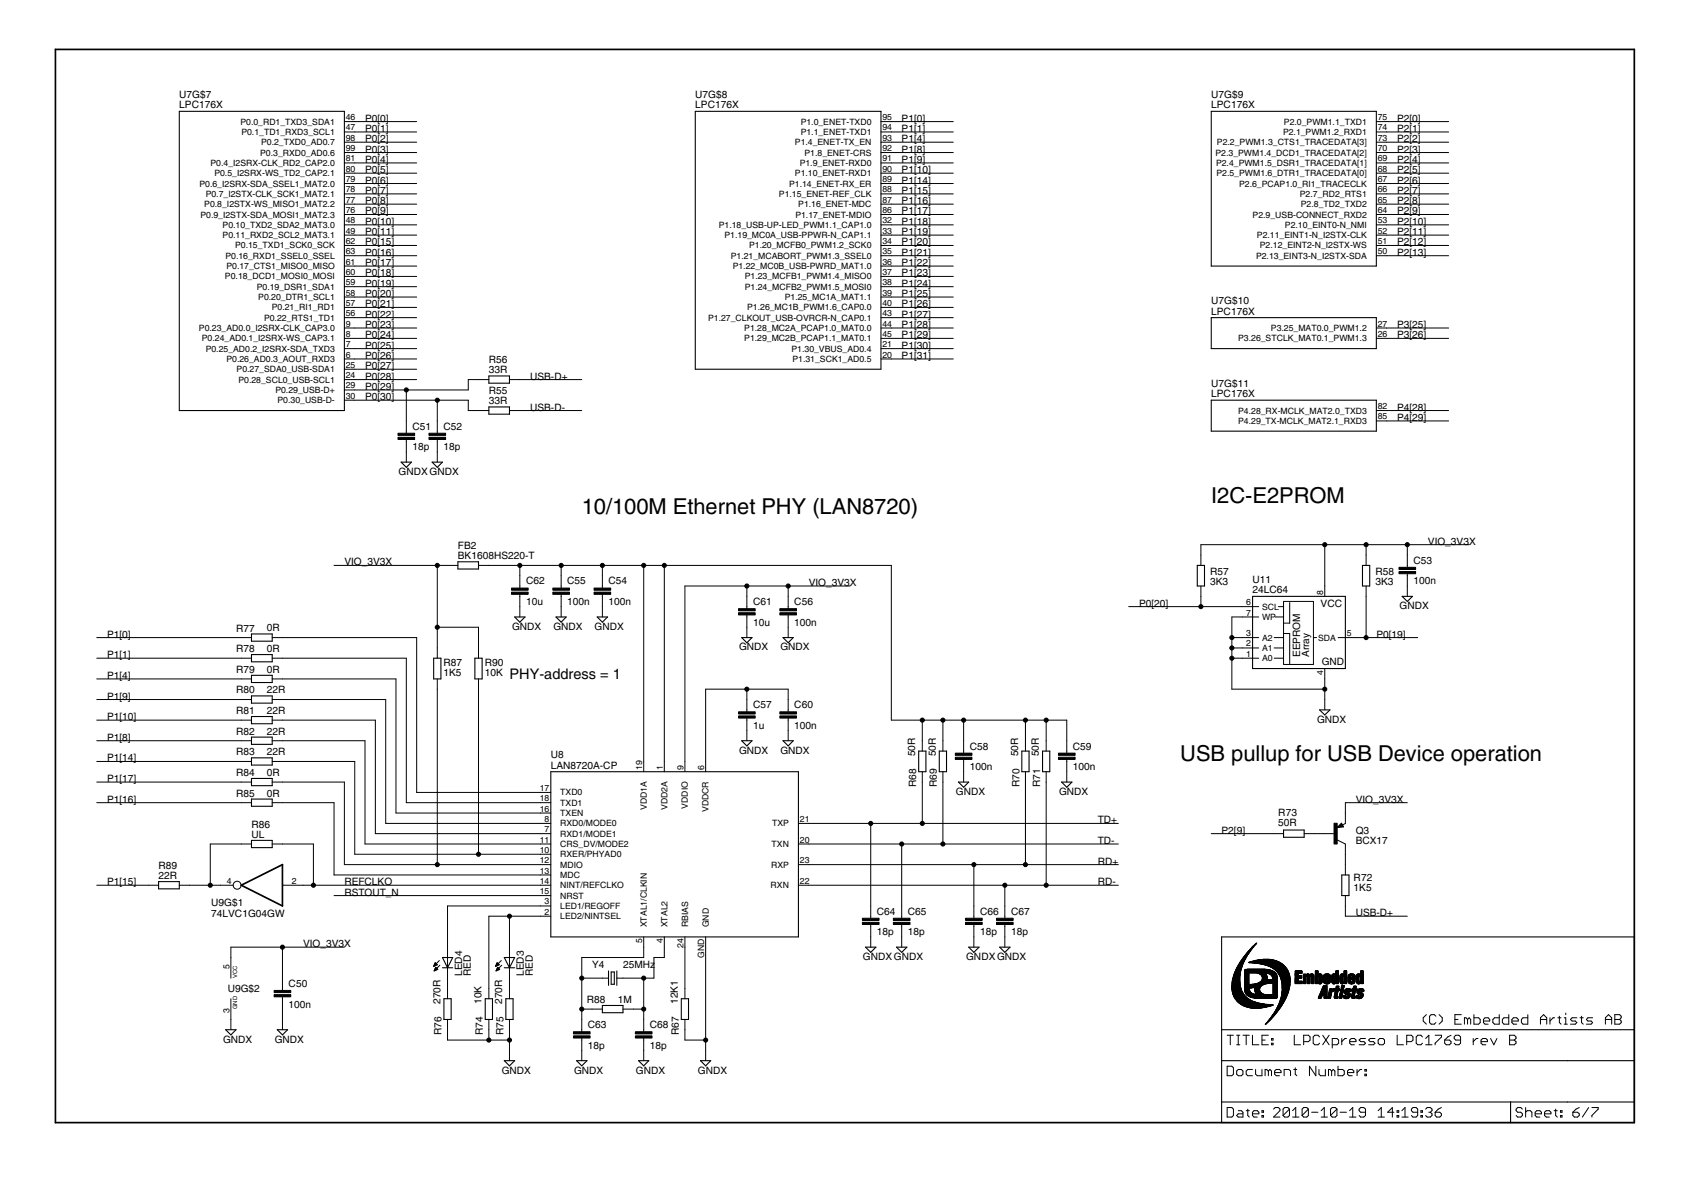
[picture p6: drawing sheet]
<svg xmlns="http://www.w3.org/2000/svg" width="297mm" height="210mm" viewBox="0 0 297 210" stroke-linecap="round" stroke-linejoin="round" font-family="sans-serif">
<defs><g id="words">
<g font-size="4.4">
<text x="212.8" y="88.4">I2C-E2PROM</text>
<text x="102.2" y="90.2">10/100M Ethernet PHY (LAN8720)</text>
<text x="207.3" y="133.7">USB pullup for USB Device operation</text>
</g>
<text font-size="3" x="89.5" y="119.2">PHY-address = 1</text>
<g font-size="2.1">
<text x="31.5" y="17.2">U7G$7</text>
<text x="122.1" y="17.2">U7G$8</text>
<text x="212.8" y="17.2">U7G$9</text>
<text x="31.5" y="19">LPC176X</text>
<text x="64.1" y="21.4">P0[0]</text>
<text x="64.1" y="23.2">P0[1]</text>
<text x="122.1" y="19">LPC176X</text>
<text x="158.4" y="21.4">P1[0]</text>
<text x="158.4" y="23.2">P1[1]</text>
<text x="212.8" y="19">LPC176X</text>
<text x="245.4" y="21.4">P2[0]</text>
<text x="245.4" y="23.2">P2[1]</text>
<text x="64.1" y="25">P0[2]</text>
<text x="64.1" y="26.8">P0[3]</text>
<text x="64.1" y="28.6">P0[4]</text>
<text x="158.4" y="25">P1[4]</text>
<text x="158.4" y="26.8">P1[8]</text>
<text x="158.4" y="28.6">P1[9]</text>
<text x="245.4" y="25">P2[2]</text>
<text x="245.4" y="26.8">P2[3]</text>
<text x="245.4" y="28.6">P2[4]</text>
<text x="64.1" y="30.4">P0[5]</text>
<text x="64.1" y="32.2">P0[6]</text>
<text x="64.1" y="34">P0[7]</text>
<text x="64.1" y="35.9">P0[8]</text>
<text x="158.4" y="30.4">P1[10]</text>
<text x="158.4" y="32.2">P1[14]</text>
<text x="158.4" y="34">P1[15]</text>
<text x="158.4" y="35.9">P1[16]</text>
<text x="245.4" y="30.4">P2[5]</text>
<text x="245.4" y="32.2">P2[6]</text>
<text x="245.4" y="34">P2[7]</text>
<text x="245.4" y="35.9">P2[8]</text>
<text x="64.1" y="37.7">P0[9]</text>
<text x="64.1" y="39.5">P0[10]</text>
<text x="64.1" y="41.3">P0[11]</text>
<text x="158.4" y="37.7">P1[17]</text>
<text x="158.4" y="39.5">P1[18]</text>
<text x="158.4" y="41.3">P1[19]</text>
<text x="245.4" y="37.7">P2[9]</text>
<text x="245.4" y="39.5">P2[10]</text>
<text x="245.4" y="41.3">P2[11]</text>
<text x="64.1" y="43.1">P0[15]</text>
<text x="64.1" y="44.9">P0[16]</text>
<text x="64.1" y="46.7">P0[17]</text>
<text x="158.4" y="43.1">P1[20]</text>
<text x="158.4" y="44.9">P1[21]</text>
<text x="158.4" y="46.7">P1[22]</text>
<text x="245.4" y="43.1">P2[12]</text>
<text x="245.4" y="44.9">P2[13]</text>
<text x="64.1" y="48.6">P0[18]</text>
<text x="64.1" y="50.4">P0[19]</text>
<text x="64.1" y="52.2">P0[20]</text>
<text x="64.1" y="54">P0[21]</text>
<text x="158.4" y="48.6">P1[23]</text>
<text x="158.4" y="50.4">P1[24]</text>
<text x="158.4" y="52.2">P1[25]</text>
<text x="158.4" y="54">P1[26]</text>
<text x="212.8" y="53.4">U7G$10</text>
<text x="64.1" y="55.8">P0[22]</text>
<text x="64.1" y="57.6">P0[23]</text>
<text x="64.1" y="59.4">P0[24]</text>
<text x="158.4" y="55.8">P1[27]</text>
<text x="158.4" y="57.6">P1[28]</text>
<text x="158.4" y="59.4">P1[29]</text>
<text x="212.8" y="55.3">LPC176X</text>
<text x="245.4" y="57.6">P3[25]</text>
<text x="245.4" y="59.4">P3[26]</text>
<text x="64.1" y="61.2">P0[25]</text>
<text x="64.1" y="63.1">P0[26]</text>
<text x="64.1" y="64.9">P0[27]</text>
<text x="85.9" y="65.6">33R</text>
<text x="85.9" y="63.8">R56</text>
<text x="158.4" y="61.2">P1[30]</text>
<text x="158.4" y="63.1">P1[31]</text>
<text x="64.1" y="66.7">P0[28]</text>
<text x="64.1" y="68.5">P0[29]</text>
<text x="64.1" y="70.3">P0[30]</text>
<text x="85.9" y="71">33R</text>
<text x="85.9" y="69.2">R55</text>
<text x="93.1" y="66.7">USB-D+</text>
<text x="212.8" y="69.8">LPC176X</text>
<text x="212.8" y="67.9">U7G$11</text>
<text x="72.5" y="75.5">C51</text>
<text x="77.9" y="75.5">C52</text>
<text x="93.1" y="72.1">USB-D-</text>
<text x="245.4" y="72.1">P4[28]</text>
<text x="245.4" y="73.9">P4[29]</text>
<text x="70" y="83.4">GNDXGNDX</text>
<text x="72.5" y="79.1">18p</text>
<text x="77.9" y="79.1">18p</text>
<text x="250.8" y="95.7">VIO_3V3X</text>
<text x="60.5" y="99.3">VIO_3V3X</text>
<text x="80.4" y="98.2">BK1608HS220-T</text>
<text x="80.4" y="96.4">FB2</text>
<text x="212.6" y="101">R57</text>
<text x="241.6" y="101">R58</text>
<text x="248.3" y="99">C53</text>
<text x="92.4" y="106.3">10u</text>
<text x="92.4" y="102.7">C62</text>
<text x="99.7" y="106.3">100n</text>
<text x="99.7" y="102.7">C55</text>
<text x="106.9" y="106.3">100n</text>
<text x="106.9" y="102.7">C54</text>
<text x="132.3" y="106.3">C61</text>
<text x="139.5" y="106.3">C56</text>
<text x="142.1" y="102.9">VIO_3V3X</text>
<text x="200.1" y="106.6">P0[20]</text>
<text x="212.6" y="102.7">3K3</text>
<text x="220" y="104.2">24LC64</text>
<text x="220" y="102.4">U11</text>
<text x="232" y="106.6">VCC</text>
<text x="241.6" y="102.7">3K3</text>
<text x="245.9" y="107">GNDX</text>
<text x="248.3" y="102.7">100n</text>
<text x="18.8" y="112">P1[0]</text>
<text x="41.5" y="110.9">R77</text>
<text x="46.9" y="110.9">0R</text>
<text x="90" y="110.6">GNDX</text>
<text x="97.2" y="110.6">GNDX</text>
<text x="104.5" y="110.6">GNDX</text>
<text x="132.3" y="109.9">10u</text>
<text x="139.5" y="109.9">100n</text>
<text x="241.8" y="112">P0[19]</text>
<text x="18.8" y="115.6">P1[1]</text>
<text x="18.8" y="119.2">P1[4]</text>
<text x="41.5" y="114.5">R78</text>
<text x="41.5" y="118.2">R79</text>
<text x="46.9" y="114.5">0R</text>
<text x="46.9" y="118.2">0R</text>
<text x="77.9" y="118.7">1K5</text>
<text x="77.9" y="116.9">R87</text>
<text x="85.1" y="118.7">10K</text>
<text x="85.1" y="116.9">R90</text>
<text x="129.8" y="114.3">GNDX</text>
<text x="137.1" y="114.3">GNDX</text>
<text x="228.4" y="115.4" transform="rotate(-90 228.4 115.4)">EEPROM</text>
<text x="230" y="115.4" transform="rotate(-90 230 115.4)">Array</text>
<text x="232.2" y="116.9">GND</text>
<text x="18.8" y="122.9">P1[9]</text>
<text x="41.5" y="121.8">R80</text>
<text x="41.5" y="125.4">R81</text>
<text x="46.9" y="121.8">22R</text>
<text x="46.9" y="125.4">22R</text>
<text x="132.3" y="124.4">C57</text>
<text x="139.5" y="124.4">C60</text>
<text x="18.8" y="130.1">P1[8]</text>
<text x="18.8" y="126.5">P1[10]</text>
<text x="41.5" y="129.1">R82</text>
<text x="46.9" y="129">22R</text>
<text x="132.3" y="128">1u</text>
<text x="139.5" y="128">100n</text>
<text x="170.3" y="131.7">C58</text>
<text x="188.5" y="131.7">C59</text>
<text x="231.3" y="126.9">GNDX</text>
<text x="18.8" y="133.7">P1[14]</text>
<text x="18.8" y="137.4">P1[17]</text>
<text x="41.5" y="132.7">R83</text>
<text x="41.5" y="136.3">R84</text>
<text x="46.9" y="132.7">22R</text>
<text x="46.9" y="136.3">0R</text>
<text x="96.7" y="135">LAN8720A-CP</text>
<text x="96.7" y="133.2">U8</text>
<text x="129.8" y="132.4">GNDX</text>
<text x="137.1" y="132.4">GNDX</text>
<text x="160.7" y="132.8" transform="rotate(-90 160.7 132.8)">50R</text>
<text x="164.4" y="132.8" transform="rotate(-90 164.4 132.8)">50R</text>
<text x="170.3" y="135.3">100n</text>
<text x="178.9" y="132.8" transform="rotate(-90 178.9 132.8)">50R</text>
<text x="182.5" y="132.8" transform="rotate(-90 182.5 132.8)">50R</text>
<text x="188.5" y="135.3">100n</text>
<text x="18.8" y="141">P1[16]</text>
<text x="41.5" y="139.9">R85</text>
<text x="46.9" y="139.9">0R</text>
<text x="160.9" y="138.3" transform="rotate(-90 160.9 138.3)">R68</text>
<text x="164.6" y="138.3" transform="rotate(-90 164.6 138.3)">R69</text>
<text x="167.9" y="139.6">GNDX</text>
<text x="179.1" y="138.3" transform="rotate(-90 179.1 138.3)">R70</text>
<text x="182.7" y="138.3" transform="rotate(-90 182.7 138.3)">R71</text>
<text x="186" y="139.6">GNDX</text>
<text x="224.5" y="143.4">R73</text>
<text x="238.1" y="141">VIO_3V3X</text>
<text x="44.2" y="147.2">UL</text>
<text x="44.2" y="145.4">R86</text>
<text x="192.8" y="144.6">TD+</text>
<text x="192.8" y="148.2">TD-</text>
<text x="214.6" y="146.4">P2[9]</text>
<text x="224.5" y="145.2">50R</text>
<text x="238.1" y="148.2">BCX17</text>
<text x="238.1" y="146.4">Q3</text>
<text x="18.8" y="155.5">P1[15]</text>
<text x="27.9" y="154.4">22R</text>
<text x="27.9" y="152.6">R89</text>
<text x="60.5" y="155.5">REFCLKO</text>
<text x="192.8" y="151.9">RD+</text>
<text x="192.8" y="155.5">RD-</text>
<text x="237.8" y="154.8">R72</text>
<text x="37.1" y="161.1">74LVC1G04GW</text>
<text x="37.1" y="159.2">U9G$1</text>
<text x="60.5" y="157.3">RSTOUT_N</text>
<text x="154" y="160.7">C64</text>
<text x="159.5" y="160.7">C65</text>
<text x="172.2" y="160.7">C66</text>
<text x="177.6" y="160.7">C67</text>
<text x="237.8" y="156.6">1K5</text>
<text x="238.1" y="160.9">USB-D+</text>
<text x="53.2" y="166.4">VIO_3V3X</text>
<text x="154" y="164.3">18p</text>
<text x="159.5" y="164.3">18p</text>
<text x="172.2" y="164.3">18p</text>
<text x="177.6" y="164.3">18p</text>
<text x="50.7" y="173.4">C50</text>
<text x="81.2" y="171.4" transform="rotate(-90 81.2 171.4)">LED4</text>
<text x="82.7" y="171.4" transform="rotate(-90 82.7 171.4)">RED</text>
<text x="92" y="171.4" transform="rotate(-90 92 171.4)">LED3</text>
<text x="93.6" y="171.4" transform="rotate(-90 93.6 171.4)">RED</text>
<text x="104" y="170">Y4</text>
<text x="109.4" y="170">25MHz</text>
<text x="151.6" y="168.6">GNDXGNDX</text>
<text x="169.7" y="168.6">GNDXGNDX</text>
<text x="40" y="174.2">U9G$2</text>
<text x="50.7" y="177">100n</text>
<text x="77.4" y="176.3" transform="rotate(-90 77.4 176.3)">270R</text>
<text x="84.6" y="176.3" transform="rotate(-90 84.6 176.3)">10K</text>
<text x="88.2" y="176.3" transform="rotate(-90 88.2 176.3)">270R</text>
<text x="103.1" y="176.2">R88</text>
<text x="108.5" y="176.2">1M</text>
<text x="119" y="176.3" transform="rotate(-90 119 176.3)">12K1</text>
<text x="39.2" y="183.1">GNDX</text>
<text x="48.3" y="183.1">GNDX</text>
<text x="77.6" y="181.8" transform="rotate(-90 77.6 181.8)">R76</text>
<text x="84.8" y="181.8" transform="rotate(-90 84.8 181.8)">R74</text>
<text x="88.4" y="181.8" transform="rotate(-90 88.4 181.8)">R75</text>
<text x="103.3" y="184.2">18p</text>
<text x="103.3" y="180.6">C63</text>
<text x="114.2" y="184.2">18p</text>
<text x="114.2" y="180.6">C68</text>
<text x="119.2" y="181.8" transform="rotate(-90 119.2 181.8)">R67</text>
<text x="88.1" y="188.6">GNDX</text>
<text x="100.8" y="188.6">GNDX</text>
<text x="111.7" y="188.6">GNDX</text>
<text x="122.6" y="188.6">GNDX</text>
</g>
<g font-size="1.8">
<text x="42.2" y="21.9">P0.0_RD1_TXD3_SDA1</text>
<text x="42.4" y="23.7">P0.1_TD1_RXD3_SCL1</text>
<text x="60.7" y="21.1">46</text>
<text x="60.7" y="22.9">47</text>
<text x="140.6" y="21.9">P1.0_ENET-TXD0</text>
<text x="140.6" y="23.7">P1.1_ENET-TXD1</text>
<text x="155" y="21.1">95</text>
<text x="155" y="22.9">94</text>
<text x="225.4" y="23.7">P2.1_PWM1.2_RXD1</text>
<text x="225.5" y="21.9">P2.0_PWM1.1_TXD1</text>
<text x="242" y="21.1">75</text>
<text x="242" y="22.9">74</text>
<text x="37" y="29.1">P0.4_I2SRX-CLK_RD2_CAP2.0</text>
<text x="45.7" y="27.3">P0.3_RXD0_AD0.6</text>
<text x="45.9" y="25.5">P0.2_TXD0_AD0.7</text>
<text x="60.7" y="24.7">98</text>
<text x="60.7" y="26.5">99</text>
<text x="60.7" y="28.4">81</text>
<text x="139.6" y="25.5">P1.4_ENET-TX_EN</text>
<text x="140.5" y="29.1">P1.9_ENET-RXD0</text>
<text x="141.3" y="27.3">P1.8_ENET-CRS</text>
<text x="155" y="24.7">93</text>
<text x="155" y="26.5">92</text>
<text x="155" y="28.4">91</text>
<text x="213.5" y="27.3">P2.3_PWM1.4_DCD1_TRACEDATA[2]</text>
<text x="213.6" y="29.1">P2.4_PWM1.5_DSR1_TRACEDATA[1]</text>
<text x="213.8" y="25.5">P2.2_PWM1.3_CTS1_TRACEDATA[3]</text>
<text x="242" y="24.7">73</text>
<text x="242" y="26.5">70</text>
<text x="242" y="28.4">69</text>
<text x="35" y="32.8">P0.6_I2SRX-SDA_SSEL1_MAT2.0</text>
<text x="36.1" y="34.6">P0.7_I2STX-CLK_SCK1_MAT2.1</text>
<text x="37.7" y="31">P0.5_I2SRX-WS_TD2_CAP2.1</text>
<text x="60.7" y="30.2">80</text>
<text x="60.7" y="32">79</text>
<text x="60.7" y="33.8">78</text>
<text x="60.7" y="35.6">77</text>
<text x="136.8" y="34.6">P1.15_ENET-REF_CLK</text>
<text x="138.6" y="32.8">P1.14_ENET-RX_ER</text>
<text x="139.6" y="31">P1.10_ENET-RXD1</text>
<text x="155" y="30.2">90</text>
<text x="155" y="32">89</text>
<text x="155" y="33.8">88</text>
<text x="155" y="35.6">87</text>
<text x="213.7" y="31">P2.5_PWM1.6_DTR1_TRACEDATA[0]</text>
<text x="217.7" y="32.8">P2.6_PCAP1.0_RI1_TRACECLK</text>
<text x="228.3" y="34.6">P2.7_RD2_RTS1</text>
<text x="242" y="30.2">68</text>
<text x="242" y="32">67</text>
<text x="242" y="33.8">66</text>
<text x="242" y="35.6">65</text>
<text x="35.2" y="38.2">P0.9_I2STX-SDA_MOSI1_MAT2.3</text>
<text x="35.9" y="36.4">P0.8_I2STX-WS_MISO1_MAT2.2</text>
<text x="39.1" y="40">P0.10_TXD2_SDA2_MAT3.0</text>
<text x="39.1" y="41.8">P0.11_RXD2_SCL2_MAT3.1</text>
<text x="60.7" y="37.4">76</text>
<text x="60.7" y="39.2">48</text>
<text x="60.7" y="41">49</text>
<text x="126.3" y="40">P1.18_USB-UP-LED_PWM1.1_CAP1.0</text>
<text x="127.3" y="41.8">P1.19_MC0A_USB-PPWR-N_CAP1.1</text>
<text x="139.7" y="38.2">P1.17_ENET-MDIO</text>
<text x="140.2" y="36.4">P1.16_ENET-MDC</text>
<text x="155" y="37.4">86</text>
<text x="155" y="39.2">32</text>
<text x="155" y="41">33</text>
<text x="220" y="38.2">P2.9_USB-CONNECT_RXD2</text>
<text x="220.8" y="41.8">P2.11_EINT1-N_I2STX-CLK</text>
<text x="225.7" y="40">P2.10_EINT0-N_NMI</text>
<text x="228.5" y="36.4">P2.8_TD2_TXD2</text>
<text x="242" y="37.4">64</text>
<text x="242" y="39.2">53</text>
<text x="242" y="41">52</text>
<text x="39.6" y="45.5">P0.16_RXD1_SSEL0_SSEL</text>
<text x="39.8" y="47.3">P0.17_CTS1_MISO0_MISO</text>
<text x="41.3" y="43.6">P0.15_TXD1_SCK0_SCK</text>
<text x="60.7" y="42.9">62</text>
<text x="60.7" y="44.7">63</text>
<text x="60.7" y="46.5">61</text>
<text x="128.4" y="45.5">P1.21_MCABORT_PWM1.3_SSEL0</text>
<text x="128.7" y="47.3">P1.22_MC0B_USB-PWRD_MAT1.0</text>
<text x="131.6" y="43.6">P1.20_MCFB0_PWM1.2_SCK0</text>
<text x="155" y="42.9">34</text>
<text x="155" y="44.7">35</text>
<text x="155" y="46.5">36</text>
<text x="220.6" y="45.5">P2.13_EINT3-N_I2STX-SDA</text>
<text x="221.3" y="43.6">P2.12_EINT2-N_I2STX-WS</text>
<text x="242" y="42.9">51</text>
<text x="242" y="44.7">50</text>
<text x="39.5" y="49.1">P0.18_DCD1_MOSI0_MOSI</text>
<text x="45.1" y="50.9">P0.19_DSR1_SDA1</text>
<text x="45.4" y="52.7">P0.20_DTR1_SCL1</text>
<text x="60.7" y="48.3">60</text>
<text x="60.7" y="50.1">59</text>
<text x="60.7" y="51.9">58</text>
<text x="60.7" y="53.7">57</text>
<text x="130.8" y="49.1">P1.23_MCFB1_PWM1.4_MISO0</text>
<text x="130.8" y="50.9">P1.24_MCFB2_PWM1.5_MOSI0</text>
<text x="137.9" y="52.7">P1.25_MC1A_MAT1.1</text>
<text x="155" y="48.3">37</text>
<text x="155" y="50.1">38</text>
<text x="155" y="51.9">39</text>
<text x="155" y="53.7">40</text>
<text x="35" y="58.2">P0.23_AD0.0_I2SRX-CLK_CAP3.0</text>
<text x="35.5" y="60">P0.24_AD0.1_I2SRX-WS_CAP3.1</text>
<text x="46.4" y="56.3">P0.22_RTS1_TD1</text>
<text x="47.7" y="54.5">P0.21_RI1_RD1</text>
<text x="60.7" y="55.5">56</text>
<text x="60.7" y="57.4">9</text>
<text x="60.7" y="59.2">8</text>
<text x="124.4" y="56.3">P1.27_CLKOUT_USB-OVRCR-N_CAP0.1</text>
<text x="130.7" y="58.2">P1.28_MC2A_PCAP1.0_MAT0.0</text>
<text x="130.7" y="60">P1.29_MC2B_PCAP1.1_MAT0.1</text>
<text x="131.2" y="54.5">P1.26_MC1B_PWM1.6_CAP0.0</text>
<text x="155" y="55.5">43</text>
<text x="155" y="57.4">44</text>
<text x="155" y="59.2">45</text>
<text x="217.5" y="60">P3.26_STCLK_MAT0.1_PWM1.3</text>
<text x="223.3" y="58.2">P3.25_MAT0.0_PWM1.2</text>
<text x="242" y="57.4">27</text>
<text x="242" y="59.2">26</text>
<text x="36.1" y="61.8">P0.25_AD0.2_I2SRX-SDA_TXD3</text>
<text x="39.8" y="63.6">P0.26_AD0.3_AOUT_RXD3</text>
<text x="41.6" y="65.4">P0.27_SDA0_USB-SDA1</text>
<text x="60.7" y="61">7</text>
<text x="60.7" y="62.8">6</text>
<text x="60.7" y="64.6">25</text>
<text x="139" y="61.8">P1.30_VBUS_AD0.4</text>
<text x="139.2" y="63.6">P1.31_SCK1_AD0.5</text>
<text x="155" y="61">21</text>
<text x="155" y="62.8">20</text>
<text x="41.9" y="67.2">P0.28_SCL0_USB-SCL1</text>
<text x="48.4" y="69">P0.29_USB-D+</text>
<text x="48.8" y="70.8">P0.30_USB-D-</text>
<text x="60.7" y="66.4">24</text>
<text x="60.7" y="68.2">29</text>
<text x="60.7" y="70">30</text>
<text x="242" y="71.9">82</text>
<text x="217.5" y="72.7">P4.28_RX-MCLK_MAT2.0_TXD3</text>
<text x="217.5" y="74.5">P4.29_TX-MCLK_MAT2.1_RXD3</text>
<text x="242" y="73.7">85</text>
<text x="218.9" y="106.3">6</text>
<text x="221.7" y="107.1">SCL</text>
<text x="232.5" y="104.5" transform="rotate(-90 232.5 104.5)">8</text>
<text x="218.9" y="113.6">2</text>
<text x="218.9" y="111.7">3</text>
<text x="218.9" y="108.1">7</text>
<text x="221.7" y="112.5">A2</text>
<text x="221.7" y="108.9">WP</text>
<text x="231.5" y="112.5">SDA</text>
<text x="236.6" y="111.7">5</text>
<text x="218.9" y="115.4">1</text>
<text x="221.7" y="116.2">A0</text>
<text x="221.7" y="114.4">A1</text>
<text x="232.5" y="118.5" transform="rotate(-90 232.5 118.5)">4</text>
<text x="112.8" y="135.3" transform="rotate(-90 112.8 135.3)">19</text>
<text x="116.4" y="135.3" transform="rotate(-90 116.4 135.3)">1</text>
<text x="120.1" y="135.3" transform="rotate(-90 120.1 135.3)">9</text>
<text x="123.7" y="135.3" transform="rotate(-90 123.7 135.3)">6</text>
<text x="94.8" y="138.9">17</text>
<text x="94.8" y="140.7">18</text>
<text x="94.8" y="142.6">16</text>
<text x="98.4" y="139.7">TXD0</text>
<text x="98.4" y="141.5">TXD1</text>
<text x="98.4" y="143.4">TXEN</text>
<text x="113.6" y="142.3" transform="rotate(-90 113.6 142.3)">VDD1A</text>
<text x="117.2" y="142.3" transform="rotate(-90 117.2 142.3)">VDD2A</text>
<text x="120.9" y="142.1" transform="rotate(-90 120.9 142.1)">VDDIO</text>
<text x="124.5" y="142.6" transform="rotate(-90 124.5 142.6)">VDDCR</text>
<text x="94.8" y="148">11</text>
<text x="94.8" y="149.8">10</text>
<text x="95.6" y="144.4">8</text>
<text x="95.6" y="146.2">7</text>
<text x="98.4" y="145.2">RXD0/MODE0</text>
<text x="98.4" y="147">RXD1/MODE1</text>
<text x="98.4" y="148.8">CRS_DV/MODE2</text>
<text x="135.5" y="148.8">TXN</text>
<text x="135.6" y="145.2">TXP</text>
<text x="140.5" y="144.4">21</text>
<text x="140.5" y="148">20</text>
<text x="39.9" y="155.2">4</text>
<text x="51.3" y="155.2">2</text>
<text x="94.8" y="151.6">12</text>
<text x="94.8" y="153.4">13</text>
<text x="94.8" y="155.2">14</text>
<text x="98.4" y="150.6">RXER/PHYAD0</text>
<text x="98.4" y="152.4">MDIO</text>
<text x="98.4" y="154.2">MDC</text>
<text x="135.5" y="152.4">RXP</text>
<text x="140.5" y="151.6">23</text>
<text x="140.5" y="155.2">22</text>
<text x="94.8" y="157.1">15</text>
<text x="95.6" y="158.9">3</text>
<text x="95.6" y="160.7">2</text>
<text x="98.4" y="156">NINT/REFCLKO</text>
<text x="98.4" y="157.9">NRST</text>
<text x="98.4" y="159.7">LED1/REGOFF</text>
<text x="98.4" y="161.5">LED2/NINTSEL</text>
<text x="135.4" y="156">RXN</text>
<text x="112.8" y="165.7" transform="rotate(-90 112.8 165.7)">5</text>
<text x="113.6" y="162.9" transform="rotate(-90 113.6 162.9)">XTAL1/CLKIN</text>
<text x="116.4" y="165.7" transform="rotate(-90 116.4 165.7)">4</text>
<text x="117.2" y="162.9" transform="rotate(-90 117.2 162.9)">XTAL2</text>
<text x="120.1" y="166.5" transform="rotate(-90 120.1 166.5)">24</text>
<text x="120.9" y="162.9" transform="rotate(-90 120.9 162.9)">RBIAS</text>
<text x="124.5" y="162.9" transform="rotate(-90 124.5 162.9)">GND</text>
<text x="40.3" y="170.1" transform="rotate(-90 40.3 170.1)">5</text>
<text x="123.7" y="168.2" transform="rotate(-90 123.7 168.2)">GND</text>
<text x="40.3" y="178" transform="rotate(-90 40.3 178)">3</text>
</g>
<g font-size="1.2">
<text x="41.6" y="171.8" transform="rotate(-90 41.6 171.8)">VCC</text>
<text x="41.6" y="177.2" transform="rotate(-90 41.6 177.2)">GND</text>
</g>
</g></defs>
<g fill="#000" stroke="#000" stroke-width=".18">
<path d="M60.5 21.4h1.8zM60.5 23.2h1.8zM60.5 25h1.8zM60.5 26.8h1.8zM60.5 28.6h1.8zM60.5 30.4h1.8zM60.5 32.2h1.8zM60.5 34.1h1.8zM60.5 35.9h1.8zM60.5 37.7h1.8zM60.5 39.5h1.8zM62.3 21.4h10.9z"/>
<path d="M62.3 23.2h10.9zM62.3 25h10.9zM62.3 26.8h10.9zM62.3 28.6h10.9zM62.3 30.4h10.9zM62.3 32.2h10.9zM62.3 34.1h10.9zM62.3 35.9h10.9zM62.3 37.7h10.9zM62.3 39.5h10.9zM154.7 21.4h1.9zM154.7 23.2h1.9z"/>
<path d="M154.7 25h1.9zM154.7 26.8h1.9zM154.7 28.6h1.9zM154.7 30.4h1.9zM154.7 32.2h1.9zM154.7 34.1h1.9zM154.7 35.9h1.9zM154.7 37.7h1.9zM154.7 39.5h1.9zM156.6 21.4h10.8zM156.6 23.2h10.8zM156.6 25h10.8z"/>
<path d="M156.6 26.8h10.8zM156.6 28.6h10.8zM156.6 30.4h10.8zM156.6 32.2h10.8zM156.6 34.1h10.8zM156.6 35.9h10.8zM156.6 37.7h10.8zM156.6 39.5h10.8zM241.8 21.4h1.8zM241.8 23.2h1.8zM241.8 25h1.8zM241.8 26.8h1.8z"/>
<path d="M241.8 28.6h1.8zM241.8 30.4h1.8zM241.8 32.2h1.8zM241.8 34.1h1.8zM241.8 35.9h1.8zM241.8 37.7h1.8zM241.8 39.5h1.8zM243.6 21.4h10.9zM243.6 23.2h10.9zM243.6 25h10.9zM243.6 26.8h10.9zM243.6 28.6h10.9z"/>
<path d="M243.6 30.4h10.9zM243.6 32.2h10.9zM243.6 34.1h10.9zM243.6 35.9h10.9zM243.6 37.7h10.9zM243.6 39.5h10.9zM60.5 41.3h1.8zM60.5 43.1h1.8zM60.5 44.9h1.8zM60.5 46.7h1.8zM60.5 48.6h1.8zM60.5 50.4h1.8z"/>
<path d="M60.5 52.2h1.8zM60.5 54h1.8zM60.5 55.8h1.8zM60.5 57.6h1.8zM60.5 59.4h1.8zM62.3 41.3h10.9zM62.3 43.1h10.9zM62.3 44.9h10.9zM62.3 46.7h10.9zM62.3 48.6h10.9zM62.3 50.4h10.9zM62.3 52.2h10.9z"/>
<path d="M62.3 54h10.9zM62.3 55.8h10.9zM62.3 57.6h10.9zM62.3 59.4h10.9zM154.7 41.3h1.9zM154.7 43.1h1.9zM154.7 44.9h1.9zM154.7 46.7h1.9zM154.7 48.6h1.9zM154.7 50.4h1.9zM154.7 52.2h1.9zM154.7 54h1.9z"/>
<path d="M154.7 55.8h1.9zM154.7 57.6h1.9zM154.7 59.4h1.9zM156.6 41.3h10.8zM156.6 43.1h10.8zM156.6 44.9h10.8zM156.6 46.7h10.8zM156.6 48.6h10.8zM156.6 50.4h10.8zM156.6 52.2h10.8zM156.6 54h10.8zM156.6 55.8h10.8z"/>
<path d="M156.6 57.6h10.8zM156.6 59.4h10.8zM241.8 41.3h1.8zM241.8 43.1h1.8zM241.8 44.9h1.8zM241.8 57.6h1.8zM241.8 59.4h1.8zM243.6 57.6h10.9zM243.6 59.4h10.9zM243.6 41.3h10.9zM243.6 43.1h10.9zM243.6 44.9h10.9z"/>
<path d="M60.5 61.2h1.8zM60.5 63.1h1.8zM60.5 64.9h1.8zM60.5 66.7h1.8zM60.5 68.5h1.8zM60.5 70.3h1.8zM62.3 61.2h10.9zM62.3 63.1h10.9zM62.3 64.9h10.9zM62.3 66.7h10.9zM62.3 68.5h9.1zM62.3 70.3h14.5z"/>
<path d="M71.4 73.9v1.8zM71.4 77.6v1.8zM71.4 75.7v.4zM71.4 77.2v.4zM71.4 79.4v1.8zM71.4 68.5v5.4zM71.4 68.5h10.9zM76.8 73.9v1.8zM76.8 77.6v1.8zM76.8 75.7v.4zM76.8 77.2v.4zM76.8 79.4v1.8z"/>
<path d="M76.8 70.3v3.6zM82.3 66.7v1.8zM82.3 66.7h1.8zM82.3 70.3v1.8zM76.8 70.3h5.5zM84.1 72.1h1.8zM84.1 66.7h1.8zM82.3 72.1h1.8zM89.5 72.1h1.8zM89.5 66.7h1.8zM91.3 66.7h10.9zM91.3 72.1h10.9z"/>
<path d="M154.7 61.2h1.9zM154.7 63.1h1.9zM156.6 61.2h10.8zM156.6 63.1h10.8zM241.8 72.1h1.8zM241.8 73.9h1.8zM243.6 72.1h10.9zM243.6 73.9h10.9zM58.7 99.3h18.1zM76.8 99.3v10.9zM78.6 99.3h1.8zM76.8 99.3h1.8z"/>
<path d="M84.1 99.3h1.8zM85.9 99.3h5.4zM91.3 99.3v1.8zM98.6 99.3v1.8zM91.3 99.3h7.3zM105.8 99.3v1.8zM98.6 99.3h7.2zM105.8 99.3h7.3zM113.1 99.3h3.6zM116.7 99.3h39.9zM210.9 97.5v1.8zM210.9 95.7v1.8z"/>
<path d="M232.7 95.7h7.3zM210.9 95.7h21.8zM240 97.5v1.8zM240 95.7v1.8zM240 95.7h7.2zM247.2 97.5v1.8zM247.2 99.3v.4zM247.2 95.7v1.8zM247.2 95.7h10.9zM42.4 112h1.8zM42.4 115.6h1.8zM42.4 119.3h1.8z"/>
<path d="M17 112h25.4zM17 115.6h25.4zM17 119.3h25.4zM47.8 112h1.8zM47.8 115.6h1.8zM47.8 119.3h1.8zM49.6 119.3h20zM49.6 115.6h21.8zM49.6 112h23.6zM69.6 119.3v23.5zM71.4 115.6v25.4zM73.2 112v27.2z"/>
<path d="M76.8 113.8v1.8zM76.8 110.2v3.6zM84.1 113.8v1.8zM84.1 110.2v3.6zM76.8 110.2h7.3zM91.3 101.1v1.8zM91.3 104.8v1.8zM91.3 102.9v.4zM91.3 104.4v.4zM91.3 106.6v1.8zM98.6 101.1v1.8zM98.6 104.8v1.8z"/>
<path d="M98.6 102.9v.4zM98.6 104.4v.4zM98.6 106.6v1.8zM105.8 101.1v1.8zM105.8 104.8v1.8zM105.8 102.9v.4zM105.8 104.4v.4zM105.8 106.6v1.8zM120.3 102.9v30.9zM131.2 104.8v1.8zM131.2 108.4v1.8zM131.2 106.6v.3z"/>
<path d="M131.2 108v.4zM131.2 110.2v1.8zM131.2 102.9v1.9zM120.3 102.9h10.9zM138.5 104.8v1.8zM138.5 108.4v1.8zM138.5 106.6v.3zM138.5 108v.4zM138.5 110.2v1.8zM131.2 102.9h7.3zM138.5 102.9v1.9zM138.5 102.9h10.8z"/>
<path d="M210.9 102.9v1.9zM198.3 106.6h12.6zM210.9 104.8v1.8zM216.4 108.4v3.6zM216.4 112v1.8zM216.4 113.8v1.8zM216.4 115.6v5.5zM218.2 106.6h1.8zM218.2 115.6h1.8zM218.2 113.8h1.8zM218.2 112h1.8zM218.2 108.4h1.8z"/>
<path d="M210.9 106.6h7.3zM216.4 108.4h1.8zM216.4 112h1.8zM216.4 113.8h1.8zM216.4 115.6h1.8zM220 112h1.1zM220 113.8h1.1zM220 115.6h1.1zM220 106.6h1.1zM220 108.4h1.1zM223.8 112h1.7zM223.8 113.8h1.7z"/>
<path d="M223.8 115.6h1.7zM224 108.4h1.5zM224.6 106.6h.9zM225.5 105.6h5.2zM225.5 115.6v1.1zM225.5 113.8v1.8zM225.5 112v1.8zM225.5 111.3v.7zM225.5 109.5v1.8zM225.5 108.4v1.1zM225.5 106.6v1.8zM225.5 105.6v1z"/>
<path d="M225.5 109.5h1zM225.5 111.3h1zM225.5 116.7h1zM226.5 105.8v3.7zM226.5 111.3v5.4zM230.7 105.6v6.4zM230.7 112v4.7zM226.5 116.7h4.2zM230.7 112h.6zM232.7 102.9v1.9zM232.7 117.4v1.9zM232.7 95.7v7.2z"/>
<path d="M235.1 112h1.2zM236.3 112h1.8zM238.1 112h1.9zM240 102.9v1.9zM240 112h9zM240 104.8v7.2zM247.2 101.1v1.8zM247.2 100.8v.3zM247.2 102.9v1.9zM42.4 122.9h1.8zM42.4 126.5h1.8zM42.4 130.1h1.8z"/>
<path d="M42.4 133.8h1.8zM42.4 137.4h1.8zM17 130.1h25.4zM17 122.9h25.4zM17 126.5h25.4zM17 133.8h25.4zM17 137.4h25.4zM47.8 122.9h1.8zM47.8 126.5h1.8zM47.8 130.1h1.8zM47.8 133.8h1.8zM47.8 137.4h1.8z"/>
<path d="M49.6 137.4h10.9zM49.6 133.8h12.7zM49.6 130.1h14.5zM49.6 126.5h16.3zM60.5 137.4v14.5zM62.3 133.8v16.3zM64.1 130.1v18.2zM65.9 126.5v19.9zM49.6 122.9h18.2zM73.2 139.2h21.7zM76.8 119.3v1.8zM76.8 121.1v30.8z"/>
<path d="M84.1 119.3v1.8zM84.1 121.1v29zM94.9 139.2h1.9zM113.1 133.8v1.8zM113.1 99.3v34.5zM116.7 133.8v1.8zM116.7 99.3v34.5zM120.3 133.8v1.8zM124 133.8v1.8zM124 121.1v12.7zM124 121.1h7.2zM131.2 122.9v1.8z"/>
<path d="M131.2 126.5v1.8zM131.2 124.7v.4zM131.2 126.1v.4zM131.2 128.3v1.8zM131.2 121.1v1.8zM131.2 121.1h7.3zM138.5 122.9v1.8zM138.5 126.5v1.8zM138.5 124.7v.4zM138.5 126.1v.4zM138.5 128.3v1.8zM138.5 121.1v1.8z"/>
<path d="M156.6 99.3v27.2zM162 130.1v1.8zM162 135.6v1.8zM162 126.5v3.6zM156.6 126.5h5.4zM165.6 130.1v1.8zM165.6 135.6v1.8zM162 126.5h3.6zM165.6 126.5v3.6zM169.3 130.1v1.8zM169.3 133.8v1.8zM169.3 131.9v.4z"/>
<path d="M169.3 133.4v.4zM169.3 135.6v1.8zM165.6 126.5h3.7zM169.3 126.5v3.6zM180.1 130.1v1.8zM180.1 135.6v1.8zM169.3 126.5h10.8zM180.1 126.5v3.6zM183.8 130.1v1.8zM183.8 135.6v1.8zM180.1 126.5h3.7zM183.8 126.5v3.6z"/>
<path d="M187.4 130.1v1.8zM187.4 133.8v1.8zM187.4 131.9v.4zM187.4 133.4v.4zM187.4 135.6v1.8zM187.4 126.5v3.6zM183.8 126.5h3.6zM216.4 121.1h16.3zM232.7 122.9v1.8zM232.7 121.1v1.8zM232.7 119.3v1.8zM26.1 155.5h1.8z"/>
<path d="M17 155.5h9.1zM31.5 155.5h1.8zM33.3 155.5h3.6zM36.9 148.3h5.5zM36.9 148.3v7.2zM38.7 155.5h2.3zM36.9 155.5h1.8zM42.4 141h1.8zM42.4 148.3h1.8zM17 141h25.4zM47.8 141h1.8zM47.8 148.3h1.8z"/>
<path d="M49.6 141h9.1zM49.6 155.5h3.6zM53.2 155.5h1.9zM49.6 148.3h5.5zM55.1 148.3v7.2zM58.7 141v12.7zM58.7 153.7h36.2zM60.5 151.9h16.3zM62.3 150.1h21.8zM64.1 148.3h30.8zM65.9 146.4h29zM67.8 122.9v21.7z"/>
<path d="M69.6 142.8h25.3zM71.4 141h23.5zM76.8 151.9h18.1zM78.6 159.1v7.3zM84.1 150.1h10.8zM94.9 141h1.9zM94.9 142.8h1.9zM94.9 144.6h1.9zM94.9 146.4h1.9zM94.9 148.3h1.9zM94.9 150.1h1.9zM94.9 151.9h1.9z"/>
<path d="M94.9 153.7h1.9zM94.9 155.5h1.9zM94.9 157.3h1.9zM94.9 159.1h1.9zM58.7 157.3h36.2zM78.6 159.1h16.3zM67.8 144.6h27.1zM55.1 155.5h39.8zM140.3 144.6h1.8zM140.3 151.9h1.8zM140.3 148.3h1.8zM140.3 155.5h1.8z"/>
<path d="M142.1 144.6h10.9zM142.1 148.3h16.3zM142.1 151.9h29zM142.1 155.5h34.4zM153 159.1v1.8zM153 144.6h9zM153 144.6v14.5zM158.4 159.1v1.8zM158.4 148.3h7.2zM158.4 148.3v10.8zM162 137.4v7.2zM162 144.6h34.4z"/>
<path d="M165.6 137.4v10.9zM165.6 148.3h30.8zM171.1 159.1v1.8zM171.1 151.9h9zM171.1 151.9v7.2zM176.5 159.1v1.8zM176.5 155.5h7.3zM176.5 155.5v3.6zM180.1 137.4v14.5zM180.1 151.9h16.3zM183.8 137.4v18.1zM183.8 155.5h12.6z"/>
<path d="M223.6 146.4h1.9zM212.8 146.4h10.8zM229.1 146.4h1.8zM230.9 146.4h1.8zM232.7 146.4h1.8zM234.9 145.4l1.1-.2zM235.6 144.6l-.7 .8zM235.6 144.6l.4 .6zM236.3 142.8v1.8zM236.3 148.3v1.8zM235.8 144.9l.5-.3zM234.9 147.5l1.4 .8z"/>
<path d="M236.3 151.9v1.8zM236.3 157.3v1.8zM236.3 159.1v1.8zM236.3 141v1.8zM236.3 141h10.9zM236.3 150.1v1.8zM40.6 168.2v3.6zM40.6 175.4v3.7zM40.6 179.1v1.8zM40.6 166.4h9zM40.6 166.4v1.8zM49.6 171.8v1.8z"/>
<path d="M49.6 175.4v1.8zM49.6 173.6v.4zM49.6 175.1v.3zM49.6 179.1v1.8zM49.6 177.2v1.9zM49.6 166.4v5.4zM49.6 166.4h10.9zM76.5 169.1l-.3 .6zM76.2 169.6h.2zM76.3 169.5h.3zM76.5 169.9l-.2 .6zM76.3 169.5h.5z"/>
<path d="M76.3 170.5h.1zM76.3 169.4h.5zM76.3 170.4h.3zM76.3 169.3h.4zM76.4 170.3h.4zM76.4 169.2h.2zM76.4 170.2h.5zM76.4 169.2h.1zM76.4 170.2h.4zM76.5 169.1l.3 .4zM76.5 170.1h.2zM76.5 170h.1z"/>
<path d="M76.5 169.9l.4 .4zM76.2 169.7l.6-.2zM76.3 170.5l.6-.2zM77.2 168.7l-1 1zM77.3 169.5l-1 1zM78.6 170v1.8zM78.6 166.4v1.8zM78.6 168.2v1.8zM78.6 173.6v1.8zM78.6 171.8v1.8zM85.9 173.6v1.8zM85.9 160.9v12.7z"/>
<path d="M85.9 160.9h3.6zM87.3 169.1l-.2 .6zM87.1 169.6h.2zM87.1 169.5h.4zM87.4 169.9l-.3 .6zM87.2 169.5h.5zM87.2 170.5h.1zM87.2 169.4h.4zM87.2 170.4h.3zM87.2 169.3h.3zM87.2 170.3h.5zM87.3 169.2h.2z"/>
<path d="M87.3 170.2h.4zM87.3 169.2h.1zM87.3 169.1l.4 .4zM87.3 170.1h.3zM87.4 170h.1zM87.4 169.9l.4 .4zM87.1 169.7l.6-.2zM87.1 170.5l.7-.2zM88.1 168.7l-1 1zM88.1 169.5l-1 1zM89.5 170v1.8zM89.5 166.4v1.8z"/>
<path d="M89.5 168.2v1.8zM89.5 173.6v1.8zM89.5 171.8v1.8zM89.5 160.9v5.5zM94.9 160.9h1.9zM89.5 160.9h5.4zM102.2 179.1v1.8zM102.2 171.8v5.4zM102.2 177.2v1.9zM102.2 168.2v3.6zM104 177.2h1.8zM102.2 177.2h1.8z"/>
<path d="M105.8 171.8h1.1zM102.2 171.8h3.6zM108.4 171.8h1zM109.4 171.8h3.7zM109.4 177.2h1.9zM111.3 177.2h1.8zM113.1 164.6v1.8zM113.1 179.1v1.8zM113.1 166.4v1.8zM102.2 168.2h10.9zM113.1 171.8v5.4zM113.1 177.2v1.9z"/>
<path d="M114.9 168.2v3.6zM113.1 171.8h1.8zM116.7 164.6v1.8zM116.7 166.4v1.8zM114.9 168.2h1.8zM120.3 164.6v1.8zM120.3 173.6v1.8zM120.3 166.4v7.2zM124 164.6v1.8zM153 162.8v1.8zM153 160.9v.4zM153 162.4v.4z"/>
<path d="M153 164.6v1.8zM158.4 162.8v1.8zM158.4 160.9v.4zM158.4 162.4v.4zM158.4 164.6v1.8zM171.1 162.8v1.8zM171.1 160.9v.4zM171.1 162.4v.4zM171.1 164.6v1.8zM176.5 162.8v1.8zM176.5 160.9v.4zM176.5 162.4v.4z"/>
<path d="M176.5 164.6v1.8zM236.3 160.9h10.9zM250 178.8v.5zM250 178.8l.5-.6zM250 179.3l.5 .6zM251.1 178.5v1.1zM251.1 179.6l.3 .3zM251.4 178.2l-.3 .3zM251.4 179.9h.5zM251.4 178.2h.5zM251.9 179.9l.3-.3zM251.9 178.2l.3 .3z"/>
<path d="M252.8 179.9l.5-.6zM253.3 178.8v.5zM252.8 178.2l.5 .6zM255.6 178.2v1.7zM255.6 179.9h1.1zM255.6 179.1h.5zM255.6 178.2h1.1zM257.2 178.8v1.1zM257.2 178.8h.3zM257.5 178.8l.3 .3zM257.8 179.1v.8zM258.1 178.8l-.3 .3z"/>
<path d="M258.1 178.8l.2 .3zM258.3 179.1v.8zM258.9 178.2v1.7zM258.9 179.9h.8zM259.7 179.9l.3-.3zM258.9 178.8h.8zM260 179.1v.5zM259.7 178.8l.3 .3zM260.6 179.1v.5zM260.9 178.8l-.3 .3zM260.6 179.6l.3 .3zM260.9 178.8h.5z"/>
<path d="M260.9 179.9h.5zM261.4 178.8l.3 .3zM261.7 179.1v.2zM260.6 179.3h1.1zM262.2 179.1v.5zM262.2 179.1l.3-.3zM262.2 179.6l.3 .3zM262.5 178.8h.9zM263.4 178.2v1.7zM262.5 179.9h.9zM263.9 179.1v.5zM264.2 178.8l-.3 .3z"/>
<path d="M263.9 179.6l.3 .3zM264.2 178.8h.8zM265 178.2v1.7zM264.2 179.9h.8zM265.6 179.1v.5zM265.9 178.8l-.3 .3zM265.6 179.6l.3 .3zM265.9 178.8h.5zM265.9 179.9h.5zM266.4 178.8l.3 .3zM266.7 179.1v.2zM265.6 179.3h1.1z"/>
<path d="M267.3 179.1v.5zM267.5 178.8l-.2 .3zM267.3 179.6l.2 .3zM267.5 178.8h.9zM268.4 178.2v1.7zM267.5 179.9h.9zM270.6 178.8v1.1zM270.6 178.8l.5-.6zM270.6 179.1h1.1zM271.1 178.2l.6 .6zM271.7 178.8v1.1zM272.3 178.8v1.1z"/>
<path d="M272.8 178.8l-.5 .5zM272.8 178.8h.3zM273.6 178.8h.6zM273.9 178.5v1.1zM273.9 179.6l.3 .3zM274.8 178.8h.2zM274.8 179.9h.5zM275 178.8v1.1zM275 177.9v.3zM275.9 179.9h.8zM275.9 179.1l.3-.3zM275.9 179.1l.3 .2z"/>
<path d="M276.2 178.8h.8zM276.7 179.9l.3-.3zM276.2 179.3h.5zM276.7 179.3l.3 .3zM277.5 178.8h.6zM277.8 178.5v1.1zM277.8 179.6l.3 .3zM278.7 179.9h.8zM278.9 178.8l-.2 .3zM278.7 179.1l.2 .2zM278.9 178.8h.9zM279.5 179.9l.3-.3z"/>
<path d="M278.9 179.3h.6zM279.5 179.3l.3 .3zM282 178.8v1.1zM282 178.8l.6-.6zM282 179.1h1.1zM282.6 178.2l.5 .6zM283.1 178.8v1.1zM283.7 178.2v1.7zM283.7 178.2h.8zM283.7 179.1h.8zM284.5 178.2l.3 .3zM284.5 179.1l.3 .2z"/>
<path d="M283.7 179.9h.8zM284.8 178.5v.3zM284.8 178.8l-.3 .3zM284.8 179.3v.3zM284.8 179.6l-.3 .3zM78.6 179.1v1.8zM78.6 180.9v1.8zM85.9 179.1v1.8zM78.6 182.7h7.3zM85.9 180.9v1.8zM89.5 179.1v1.8zM89.5 184.5v1.8z"/>
<path d="M89.5 182.7v1.8zM89.5 180.9v1.8zM85.9 182.7h3.6zM102.2 182.7v1.8zM102.2 180.9v.3zM102.2 182.3v.4zM102.2 184.5v1.8zM113.1 182.7v1.8zM113.1 180.9v.3zM113.1 182.3v.4zM113.1 184.5v1.8zM120.3 179.1v1.8z"/>
<path d="M120.3 180.9v1.8zM120.3 182.7h3.7zM124 184.5v1.8zM124 182.7v1.8zM124 166.4v16.3zM215.6 194.5v1.7zM215.6 196.2h.8zM215.6 181.8h1.1zM215.6 187.3v1.7zM215.6 189h.8zM216.1 181.8v1.7zM216.4 196.2l.3-.3z"/>
<path d="M215.6 194.5h.8zM216.4 189l.3-.3zM215.6 187.3h.8zM216.7 194.8v1.1zM216.4 194.5l.3 .3zM216.7 187.6v1.1zM216.4 187.3l.3 .3zM217.5 195.6l-.3 .3zM217.2 183.5h.6zM217.2 181.8h.6zM217.2 188.1v.6zM217.2 188.7l.3 .3z"/>
<path d="M217.5 195.1h.6zM217.2 195.9l.3 .3zM217.5 195.6h.8zM217.5 181.8v1.7zM217.5 189h.6zM217.5 187.9l-.3 .2zM218.1 195.1l.2 .3zM218.1 189l.2-.3zM217.5 187.9h.6zM218.3 195.4v.8zM217.5 196.2h.8zM218.3 181.8h1.2z"/>
<path d="M218.3 188.1v.6zM218.1 187.9l.2 .2zM218.9 195.1h.6zM218.9 181.8v1.7zM218.9 188.1v.6zM218.9 188.7l.3 .3zM219.2 194.8v1.1zM219.2 195.9l.3 .3zM219.2 187.9l-.3 .2zM219.2 189h.8zM220 195.4v.5zM220 195.4l.3-.3z"/>
<path d="M220 181.8v1.7zM220 183.5h1.1zM219.2 187.9h.8zM220 195.9l.3 .3zM220.3 195.1h.6zM220.6 187.9v.8zM220.6 188.7l.3 .3zM220.3 196.2h.6zM220.9 195.1l.2 .3zM220.9 189h.8zM221.1 195.4v.2zM220 195.6h1.1z"/>
<path d="M221.7 195.1h.3zM221.7 195.1v.3zM221.7 195.9h.3zM221.7 195.9v.3zM221.7 181.8v1.7zM221.7 183.5h1.1zM221.7 182.7h.5zM221.7 187.9v1.1zM222 195.1v.3zM221.7 195.4h.3zM222 195.9v.3zM221.7 196.2h.3z"/>
<path d="M222.2 187.9v1.1zM222.2 187.9h.3zM222.5 187.9l.3 .2zM221.7 181.8h1.1zM222.8 188.1v.9zM222.8 188.1l.3-.2zM223.1 187.9l.3 .2zM223.4 182.4h.2zM223.4 182.4v.3zM223.4 183.2h.2zM223.4 183.2v.3zM223.4 188.1v.9z"/>
<path d="M223.6 182.4v.3zM223.4 182.7h.2zM223.6 183.2v.3zM223.4 183.5h.2zM223.7 196.2l1.1-1.1zM223.9 188.1v.6zM223.9 188.1l.3-.2zM224 194.5l-.3 .3zM223.9 188.7l.3 .3zM224.2 187.9h.5zM224 194.5h.6zM224.2 189h.5z"/>
<path d="M224.7 187.9l.3 .2zM223.7 196.2h1.1zM224.8 194.8v.3zM224.6 194.5l.2 .3zM225 188.1v.3zM223.9 188.4h1.1zM225.4 194.8v1.1zM225.4 194.8l.3-.3zM225.4 195.9l1.1-1.1zM225.6 187.9v1.1zM225.6 187.9h.8zM225.7 194.5h.5z"/>
<path d="M225.4 195.9l.3 .3zM226.2 194.5l.3 .3zM225.7 196.2h.5zM226.4 187.9l.3 .2zM226.5 194.8v1.1zM226.5 195.9l-.3 .3zM226.7 188.1v.9zM227.6 194.5l-.5 .6zM227.1 196.2h1.1zM227.2 187.9h.6zM227.4 181.8v1.7zM227.4 183.5h1.1z"/>
<path d="M227.5 187.6v1.1zM227.5 188.7l.3 .3zM227.6 194.5v1.7zM228.7 194.8v1.1zM228.7 194.8l.3-.3zM229.8 194.8l-1.1 1.1zM229 194.5h.6zM228.7 195.9l.3 .3zM229 181.8v1.7zM229 181.8h.8zM229.6 194.5l.2 .3zM229 196.2h.6z"/>
<path d="M229.8 194.8v1.1zM229.8 195.9l-.2 .3zM229.8 181.8l.3 .3zM229 183h.8zM230 187.3v1.7zM230 187.3l1.1 1.7zM230.1 182.1v.6zM230.1 182.7l-.3 .3zM230.4 195.4h1.1zM230.7 182.1v1.1zM230.7 183.2l.2 .3zM230.9 181.8l-.2 .3z"/>
<path d="M230.9 183.5h.6zM231.1 187.3v1.7zM230.9 181.8h.6zM231.5 183.5l.3-.3zM231.7 187.9v.8zM231.7 188.7l.3 .3zM231.5 181.8l.3 .3zM232 189h.8zM232.1 195.1l.5-.6zM232.1 196.2h1.1zM232.3 181.8l1.2 1.7zM232.6 194.5v1.7z"/>
<path d="M232.8 187.9v1.1zM233.4 187.9v1.1zM233.4 187.9h.2zM233.5 181.8l-1.2 1.7zM233.6 187.9l.3 .2zM233.7 194.8v1.1zM233.7 194.8l.3-.3zM233.7 195.9l1.1-1.1zM233.9 188.1v.9zM233.9 188.1l.3-.2zM234 194.5h.6zM233.7 195.9l.3 .3z"/>
<path d="M234 182.4v1.7zM234 182.4h.8zM234.2 187.9l.3 .2zM234.5 188.1v.9zM234.6 194.5l.2 .3zM234 196.2h.6zM234.8 194.8v1.1zM234.8 195.9l-.2 .3zM234.8 182.4l.3 .3zM234 183.5h.8zM235 187.3v1.7zM235 189h.9z"/>
<path d="M235.1 182.7v.5zM234.8 183.5l.3-.3zM235.4 195.4h1.1zM235.7 182.4v1.1zM235.7 183l.5-.6zM235.9 189l.2-.3zM235 187.9h.9zM236.1 188.1v.6zM235.9 187.9l.2 .2zM236.2 182.4h.3zM236.7 188.1v.6zM237 187.9l-.3 .2z"/>
<path d="M236.7 188.7l.3 .3zM237 187.9h.5zM237.1 195.1l.5-.6zM237.1 196.2h1.1zM237.1 182.7v.5zM237.1 182.7l.3-.3zM237.1 183.2l.3 .3zM237.4 182.4h.5zM237 189h.5zM237.5 187.9l.3 .2zM237.6 194.5v1.7zM237.8 188.1v.3z"/>
<path d="M236.7 188.4h1.1zM237.4 183.5h.5zM237.9 182.4l.3 .3zM238.2 182.7v.3zM237.1 183h1.1zM238.4 187.9v1.1zM238.4 188.4l.5-.5zM238.7 195.9l.3 .3zM238.7 194.8v.3zM238.7 195.1l.3 .3zM238.7 183.5h.9zM238.7 182.7l.3-.3z"/>
<path d="M238.9 187.9h.3zM239 196.2h.6zM239 194.5l-.3 .3zM239 195.4h.9zM238.7 182.7l.3 .3zM239 182.4h.9zM239.6 196.2l.3-.3zM239 194.5h.6zM239.6 183.5l.3-.3zM239 183h.6zM239.8 187.9h.2zM239.8 187.9v.2z"/>
<path d="M239.8 188.7h.2zM239.8 188.7v.3zM239.9 194.8v1.1zM239.6 194.5l.3 .3zM239.6 183l.3 .2zM240 187.9v.2zM239.8 188.1h.2zM240 188.7v.3zM239.8 189h.2zM240.4 183.5h.9zM240.4 182.7l.3-.3zM240.4 182.7l.3 .3z"/>
<path d="M240.7 182.4h.8zM241.3 183.5l.2-.3zM240.7 183h.6zM241.3 183l.2 .2zM242.6 194.5l-.5 .6zM242.1 196.2h1.1zM242.1 182.7v.5zM242.1 183.2l.3 .3zM242.4 183.5h.5zM242.4 182.4l-.3 .3zM242.6 194.5v1.7zM242.9 183.5l.3-.3z"/>
<path d="M242.4 182.4h.5zM243.2 182.7v.5zM242.9 182.4l.3 .3zM243.8 195.4h1.1zM244.6 194.5v1.7zM244.6 194.5l-.8 .9zM245.4 195.1h.3zM245.4 195.1v.3zM245.4 195.9h.3zM245.4 195.9v.3zM245.4 181.8v1.7zM245.4 183.5h1.1z"/>
<path d="M245.7 195.1v.3zM245.4 195.4h.3zM245.7 195.9v.3zM245.4 196.2h.3zM246.8 194.5l-.5 .6zM246.3 196.2h1.1zM246.8 194.5v1.7zM247.1 181.8v1.7zM247.1 181.8h.8zM247.9 195.9l.3 .3zM247.9 194.8v.3zM247.9 195.1l.3 .3z"/>
<path d="M247.9 181.8l.3 .3zM247.1 183h.8zM248.2 196.2h.6zM248.2 194.5l-.3 .3zM248.2 195.4h.8zM248.2 182.1v.6zM248.2 182.7l-.3 .3zM249 195.9l-.2 .3zM248.2 194.5h.6zM248.8 182.1v1.1zM248.8 183.2l.2 .3zM249 194.8v1.1z"/>
<path d="M248.8 194.5l.2 .3zM249 181.8l-.2 .3zM249 183.5h.6zM249.6 195.1h.3zM249.6 195.1v.3zM249.6 195.9h.3zM249.6 195.9v.3zM249 181.8h.6zM249.6 183.5l.3-.3zM249.9 195.1v.3zM249.6 195.4h.3zM249.9 195.9v.3z"/>
<path d="M249.6 196.2h.3zM249.6 181.8l.3 .3zM250.4 194.8l.3-.3zM250.4 182.4l.6-.6zM250.4 183.5h1.1zM250.7 194.5h.5zM250.4 195.9l.3 .3zM251 181.8v1.7zM251.2 194.5l.3 .3zM251 195.4h.2zM251.2 195.4l.3 .2zM250.7 196.2h.5z"/>
<path d="M251.5 194.8v.3zM251.2 195.4l.3-.3zM251.5 195.6v.3zM251.2 196.2l.3-.3zM252.1 195.4v.5zM252.1 195.9l.3 .3zM252.1 181.8h1.1zM252.1 183.2v.3zM252.4 196.2h.5zM252.6 194.8l-.5 .6zM252.9 196.2l.3-.3zM252.1 195.4h.8z"/>
<path d="M252.6 194.8l.6-.3zM253.2 195.6v.3zM252.9 195.4l.3 .2zM253.2 181.8v.3zM252.1 183.2l1.1-1.1zM253.8 182.7v.5zM253.8 183.2l.2 .3zM254 183.5h.6zM254.3 182.1l-.5 .6zM254.6 183.5l.3-.3zM253.8 182.7h.8zM254.3 182.1l.6-.3z"/>
<path d="M254.9 183v.2zM254.6 182.7l.3 .3zM255.4 183.2l.3 .3zM255.4 182.1v.3zM255.4 182.4l.3 .3zM255.7 183.5h.6zM255.7 181.8l-.3 .3zM255.7 182.7h.9zM256.3 183.5l.3-.3zM255.7 181.8h.6zM256.6 182.1v1.1zM256.3 181.8l.3 .3z"/>
<path d="M258.8 182.4v1.1zM258.8 183l.5-.6zM259.3 182.4h.3zM260.2 182.7v.5zM260.2 182.7l.3-.3zM260.2 183.2l.3 .3zM260.5 182.4h.5zM260.5 183.5h.5zM261 182.4l.3 .3zM261.3 182.7v.3zM260.2 183h1.1zM261.8 182.4l.6 1.1z"/>
<path d="M263 182.4l-.6 1.1zM265.2 181.8v1.7zM265.2 181.8h.8zM265.2 182.7h.8zM266 181.8l.3 .3zM266 182.7l.3 .3zM265.2 183.5h.8zM266.3 182.1v.3zM266 182.7l.3-.3zM266.3 183v.2zM266 183.5l.3-.3zM266.3 194.8v.3z"/>
<path d="M266.3 195.1l.3 .3zM266.6 194.5l-.3 .3zM266.6 195.4h.5zM266.3 195.9l.3 .3zM266.6 194.5h.5zM267.1 195.4l.3 .2zM266.6 196.2h.5zM267.1 194.5l.3 .3zM267.4 195.6v.3zM267.4 195.9l-.3 .3zM268 194.5v1.7zM268 195.4l.3-.3z"/>
<path d="M268.3 195.1h.5zM268.8 195.1l.3 .3zM269.1 195.4v.8zM269.7 195.4v.5zM269.7 195.4l.2-.3zM269.7 195.9l.2 .3zM269.9 195.1h.6zM269.9 196.2h.6zM270.5 195.1l.3 .3zM270.8 195.4v.2zM269.7 195.6h1.1zM271.3 195.4v.5z"/>
<path d="M271.3 195.4l.3-.3zM271.3 195.9l.3 .3zM271.6 195.1h.6zM271.6 196.2h.6zM272.2 195.1l.2 .3zM272.4 195.4v.2zM271.3 195.6h1.1zM273 195.1h.6zM273.3 194.8v1.1zM273.3 195.9l.3 .3zM274.1 195.1h.3zM274.1 195.1v.3z"/>
<path d="M274.1 195.9h.3zM274.1 195.9v.3zM274.4 195.1v.3zM274.1 195.4h.3zM274.4 195.9v.3zM274.1 196.2h.3zM276.3 195.4v.5zM276.3 195.9l.3 .3zM276.6 196.2h.5zM276.8 194.8l-.5 .6zM277.1 196.2l.3-.3zM276.3 195.4h.8z"/>
<path d="M276.8 194.8l.6-.3zM277.4 195.6v.3zM277.1 195.4l.3 .2zM279.1 194.5l-1.1 1.7zM279.6 194.5h1.1zM279.6 195.9v.3zM280.7 194.5v.3zM280.7 194.8l-1.1 1.1z"/>
<circle cx="71.4" cy="68.5" r=".36"/>
<circle cx="76.8" cy="70.3" r=".36"/>
<circle cx="76.8" cy="99.3" r=".36"/>
<circle cx="91.3" cy="99.3" r=".36"/>
<circle cx="98.6" cy="99.3" r=".36"/>
<circle cx="105.8" cy="99.3" r=".36"/>
<circle cx="113.1" cy="99.3" r=".36"/>
<circle cx="116.7" cy="99.3" r=".36"/>
<circle cx="232.7" cy="95.7" r=".36"/>
<circle cx="240" cy="95.7" r=".36"/>
<circle cx="247.2" cy="95.7" r=".36"/>
<circle cx="76.8" cy="110.2" r=".36"/>
<circle cx="131.2" cy="102.9" r=".36"/>
<circle cx="138.5" cy="102.9" r=".36"/>
<circle cx="210.9" cy="106.6" r=".36"/>
<circle cx="216.4" cy="112" r=".36"/>
<circle cx="216.4" cy="113.8" r=".36"/>
<circle cx="216.4" cy="115.6" r=".36"/>
<circle cx="240" cy="112" r=".36"/>
<circle cx="131.2" cy="121.1" r=".36"/>
<circle cx="162" cy="126.5" r=".36"/>
<circle cx="165.6" cy="126.5" r=".36"/>
<circle cx="169.3" cy="126.5" r=".36"/>
<circle cx="180.1" cy="126.5" r=".36"/>
<circle cx="183.8" cy="126.5" r=".36"/>
<circle cx="232.7" cy="121.1" r=".36"/>
<circle cx="36.9" cy="155.5" r=".36"/>
<circle cx="55.1" cy="155.5" r=".36"/>
<circle cx="76.8" cy="151.9" r=".36"/>
<circle cx="84.1" cy="150.1" r=".36"/>
<circle cx="153" cy="144.6" r=".36"/>
<circle cx="158.4" cy="148.3" r=".36"/>
<circle cx="162" cy="144.6" r=".36"/>
<circle cx="165.6" cy="148.3" r=".36"/>
<circle cx="171.1" cy="151.9" r=".36"/>
<circle cx="176.5" cy="155.5" r=".36"/>
<circle cx="180.1" cy="151.9" r=".36"/>
<circle cx="183.8" cy="155.5" r=".36"/>
<circle cx="49.6" cy="166.4" r=".36"/>
<circle cx="89.5" cy="160.9" r=".36"/>
<circle cx="102.2" cy="171.8" r=".36"/>
<circle cx="102.2" cy="177.2" r=".36"/>
<circle cx="113.1" cy="171.8" r=".36"/>
<circle cx="113.1" cy="177.2" r=".36"/>
<circle cx="85.9" cy="182.7" r=".36"/>
<circle cx="89.5" cy="182.7" r=".36"/>
<circle cx="124" cy="182.7" r=".36"/>
</g>
<g fill="#000" stroke="#000" stroke-width=".19">
<path d="M31.5 19.6h29zM60.5 19.6v52.5zM122.1 19.6h32.6zM154.7 19.6v45.3zM212.8 19.6h29zM241.8 19.6v27.1zM212.8 19.6v27.1zM212.8 55.8h29zM212.8 46.7h29zM241.8 55.8v5.4zM31.5 19.6v52.5zM31.5 72.1h29z"/>
<path d="M85.9 72.7h3.6zM85.9 71.5v1.2zM85.9 67.3h3.6zM85.9 66v1.3zM85.9 71.5h3.6zM89.5 71.5v1.2zM85.9 66h3.6zM89.5 66v1.3zM122.1 19.6v45.3zM122.1 64.9h32.6zM212.8 55.8v5.4zM212.8 70.3v5.4z"/>
<path d="M212.8 70.3h29zM212.8 61.2h29zM241.8 70.3v5.4zM212.8 75.7h29zM70.5 81.2h1.8zM70.5 81.2l.9 .9zM72.3 81.2l-.9 .9zM75.9 81.2h1.8zM75.9 81.2l.9 .9zM77.7 81.2l-.9 .9zM80.4 99.9h3.7zM80.4 98.7v1.2z"/>
<path d="M80.4 98.7h3.7zM84.1 98.7v1.2zM210.3 99.3v3.6zM210.3 99.3h1.3zM239.3 99.3v3.6zM239.3 99.3h1.3zM44.2 112.6h3.6zM44.2 111.4v1.2zM44.2 116.2h3.6zM44.2 115v1.2zM44.2 119.9h3.6zM44.2 118.6v1.3z"/>
<path d="M44.2 111.4h3.6zM47.8 111.4v1.2zM44.2 115h3.6zM47.8 115v1.2zM44.2 118.6h3.6zM47.8 118.6v1.3zM76.2 115.6v3.7zM77.4 115.6v3.7zM76.2 115.6h1.2zM76.2 119.3h1.2zM83.4 115.6v3.7zM84.7 115.6v3.7z"/>
<path d="M83.4 115.6h1.3zM83.4 119.3h1.3zM90.4 108.4h1.8zM90.4 108.4l.9 .9zM91.3 109.3l.9-.9zM97.7 108.4h1.8zM97.7 108.4l.9 .9zM99.5 108.4l-.9 .9zM104.9 108.4h1.8zM104.9 108.4l.9 .9zM106.7 108.4l-.9 .9zM130.3 112h1.8z"/>
<path d="M130.3 112l.9 .9zM131.2 112.9l.9-.9zM137.5 112h1.8zM137.5 112l1 .9zM139.3 112l-.8 .9zM211.6 99.3v3.6zM210.3 102.9h1.3zM220 104.8h16.3zM220 115.6v1.8zM220 113.8v1.8zM220 112v1.8zM220 108.4v3.6z"/>
<path d="M220 106.6v1.8zM220 104.8v1.8zM236.3 104.8v7.2zM236.3 112v5.4zM220 117.4h16.3zM240.6 99.3v3.6zM239.3 102.9h1.3zM246.3 104.8h1.8zM246.3 104.8l.9 .8zM247.2 105.6l.9-.8zM44.2 123.5h3.6zM44.2 122.2v1.3z"/>
<path d="M44.2 127.1h3.6zM44.2 125.9v1.2zM44.2 130.7h3.6zM44.2 129.5v1.2zM44.2 134.4h3.6zM44.2 133.1v1.3zM44.2 138h3.6zM44.2 136.7v1.3zM44.2 122.2h3.6zM47.8 122.2v1.3zM44.2 125.9h3.6zM47.8 125.9v1.2z"/>
<path d="M44.2 129.5h3.6zM47.8 129.5v1.2zM44.2 133.1h3.6zM47.8 133.1v1.3zM44.2 136.7h3.6zM47.8 136.7v1.3zM96.8 135.6h43.5zM130.3 130.1h1.8zM130.3 130.1l.9 .9zM132.1 130.1l-.9 .9zM137.5 130.1h1.8zM137.5 130.1l1 .9z"/>
<path d="M139.3 130.1l-.8 .9zM140.3 135.6v29zM161.4 131.9v3.7zM162.6 131.9v3.7zM161.4 131.9h1.2zM161.4 135.6h1.2zM165 131.9v3.7zM166.3 131.9v3.7zM165 131.9h1.3zM165 135.6h1.3zM168.4 137.4h1.8zM168.4 137.4l.9 .9z"/>
<path d="M170.2 137.4l-.9 .9zM179.5 131.9v3.7zM180.8 131.9v3.7zM179.5 131.9h1.3zM179.5 135.6h1.3zM183.1 131.9v3.7zM184.4 131.9v3.7zM183.1 131.9h1.3zM183.1 135.6h1.3zM186.5 137.4h1.8zM186.5 137.4l.9 .9zM188.3 137.4l-.9 .9z"/>
<path d="M231.8 124.7h1.8zM231.8 124.7l.9 .9zM232.7 125.6l.9-.9zM27.9 156.1h3.6zM27.9 154.9v1.2zM27.9 154.9h3.6zM31.5 154.9v1.2zM44.2 141.6h3.6zM44.2 140.4v1.2zM44.2 148.9h3.6zM44.2 147.6v1.3zM44.2 140.4h3.6z"/>
<path d="M47.8 140.4v1.2zM44.2 147.6h3.6zM47.8 147.6v1.3zM225.5 147.1h3.6zM225.5 145.8v1.3zM225.5 145.8h3.6zM229.1 145.8v1.3zM235.1 145.2h.7zM235.3 145.1h.3zM235.1 145.2l.5-.5zM235.3 145.1l.3-.2zM235.7 153.7v3.6z"/>
<path d="M235.6 144.9l.2 .3zM235.6 144.7l.3 .5zM237 153.7v3.6zM235.7 153.7h1.3zM235.7 157.3h1.3zM78 175.4v3.7zM77.7 168.2l.9 1.8zM77.7 170h.9zM77.7 168.2h.9zM79.2 175.4v3.7zM78 175.4h1.2zM78 179.1h1.2z"/>
<path d="M79.5 168.2l-.9 1.8zM78.6 170h.9zM78.6 168.2h.9zM85.2 175.4v3.7zM86.5 175.4v3.7zM85.2 175.4h1.3zM85.2 179.1h1.3zM88.9 175.4v3.7zM88.6 168.2l.9 1.8zM88.6 170h.9zM88.6 168.2h.9zM90.1 175.4v3.7z"/>
<path d="M88.9 175.4h1.2zM88.9 179.1h1.2zM90.4 168.2l-.9 1.8zM89.5 170h.9zM89.5 168.2h.9zM96.8 135.6v29zM105.8 177.9h3.6zM105.8 176.6v1.3zM106.9 170.5v2.6zM107.4 170.7v2.2zM107.4 172.9h.5zM107.9 170.7v2.2z"/>
<path d="M107.4 170.7h.5zM108.4 170.5v2.6zM105.8 176.6h3.6zM109.4 176.6v1.3zM119.7 175.4v3.7zM120.9 175.4v3.7zM119.7 175.4h1.2zM119.7 179.1h1.2zM96.8 164.6h43.5zM152 166.4h1.9zM152 166.4l1 .9zM153 167.3l.9-.9z"/>
<path d="M157.5 166.4h1.8zM157.5 166.4l.9 .9zM158.4 167.3l.9-.9zM170.2 166.4h1.8zM170.2 166.4l.9 .9zM172 166.4l-.9 .9zM175.6 166.4h1.8zM175.6 166.4l.9 .9zM177.4 166.4l-.9 .9zM214.6 164.6h72.5zM287.1 164.6v16.3zM39.6 180.9h1.9z"/>
<path d="M39.6 180.9l1 .9zM41.5 180.9l-.9 .9zM48.7 180.9h1.8zM48.7 180.9l.9 .9zM50.5 180.9l-.9 .9zM88.6 186.3h1.8zM88.6 186.3l.9 .9zM90.4 186.3l-.9 .9zM101.3 186.3h1.8zM101.3 186.3l.9 .9zM103.1 186.3l-.9 .9zM112.2 186.3h1.8z"/>
<path d="M112.2 186.3l.9 .9zM114 186.3l-.9 .9zM123 186.3h1.8zM123 186.3l1 .9zM124.8 186.3l-.8 .9zM214.6 197.2h50.7zM214.6 193.6v3.6zM214.6 193.6h50.7zM214.6 186.3v7.3zM214.6 180.9v5.4zM214.6 180.9h72.5zM214.6 164.6v16.3z"/>
<path d="M265.3 193.6v3.6zM265.3 193.6h10zM265.3 197.2h21.8zM214.6 186.3h60.7zM275.3 193.6h11.8zM275.3 186.3h11.8zM287.1 186.3v7.3zM287.1 193.6v3.6zM287.1 180.9v5.4z"/>
</g>
<g fill="#000" stroke="#000" stroke-width=".18">
<path d="M69.9 76.8h2.9v.4h-2.9zM69.9 76.1h2.9v.4h-2.9zM75.4 76.8h2.9v.4h-2.9zM75.4 76.1h2.9v.4h-2.9zM245.7 99.7h3v.3h-3zM89.9 104h2.9v.4h-2.9zM89.9 103.3h2.9v.4h-2.9zM97.1 104h2.9v.4h-2.9zM97.1 103.3h2.9v.4h-2.9zM104.4 104h2.9v.4h-2.9zM104.4 103.3h2.9v.4h-2.9zM129.7 107.6h3v.4h-3z"/>
<path d="M129.7 106.9h3v.4h-3zM137 107.6h2.9v.4h-2.9zM137 106.9h2.9v.4h-2.9zM245.7 100.4h3v.4h-3zM129.7 125.8h3v.3h-3zM129.7 125h3v.4h-3zM137 125.8h2.9v.3h-2.9zM137 125h2.9v.4h-2.9zM167.8 133h2.9v.4h-2.9zM167.8 132.3h2.9v.4h-2.9zM185.9 133h2.9v.4h-2.9zM185.9 132.3h2.9v.4h-2.9z"/>
<path d="M234.3 144.6h.6v3.7h-.6zM48.2 174.7h2.9v.4h-2.9zM48.2 174h2.9v.3h-2.9zM151.5 162h2.9v.4h-2.9zM151.5 161.3h2.9v.4h-2.9zM156.9 162h3v.4h-3zM156.9 161.3h3v.4h-3zM169.6 162h2.9v.4h-2.9zM169.6 161.3h2.9v.4h-2.9zM175 162h3v.4h-3zM175 161.3h3v.4h-3zM216.4 173.6l1.6 .1z"/>
<path d="M216.4 173.6h1.6zM216.4 173.5l1.6 .1zM216.4 173.5h1.6zM216.4 173.5h1.5zM216.4 173.4l1.5 .1zM216.4 173.4h1.5zM216.4 173.3l1.5 .1zM216.4 173.3h1.5zM216.4 173.2l1.5 .1zM216.4 173.2h1.5zM216.4 173.1l1.5 .1zM216.4 173.1h1.5z"/>
<path d="M216.4 173l1.5 .1zM216.4 173h1.5zM216.4 174h1.7zM216.4 173.9l1.7 .1zM216.4 173.8l1.7 .1zM216.4 173.8h1.7zM216.4 173.7l1.6 .1zM216.4 173.7h1.6zM216.4 172.7h1.4zM216.4 172.6l1.4 .1zM216.4 172.6h1.4zM216.4 173.9h1.7z"/>
<path d="M216.4 173h1.4zM216.4 172.9l1.4 .1zM216.4 172.9h1.4zM216.4 172.8l1.4 .1zM216.4 172.8h1.4zM216.4 172.7l1.4 .1zM216.5 174.1l1.7 .1zM216.5 174.1h1.6zM216.5 174l1.6 .1zM216.5 172.6h1.3zM216.5 172.5l1.3 .1zM216.5 172.5h1.3z"/>
<path d="M216.5 172.4l1.3 .1zM216.5 172.4h1.3zM216.5 172.3l1.3 .1zM216.5 174.3l1.8 .1zM216.5 172.3h1.3zM216.5 172.2l1.3 .1zM216.5 172.2h1.3zM216.5 172.1l1.3 .1zM216.5 174.3h1.8zM216.5 174.2l1.7 .1zM216.5 174.2h1.7zM216.5 174.4l1.9 .1z"/>
<path d="M216.5 174.4h1.8zM216.5 172.1h1.3zM216.5 172l1.3 .1zM216.5 172h1.3zM216.6 174.6h1.9zM216.6 174.5l1.8 .1zM216.6 174.5h1.8zM216.6 171.9l1.2 .1zM216.6 171.9h1.2zM216.6 171.8l1.2 .1zM216.6 174.6l1.9 .1zM216.6 171.8h1.2z"/>
<path d="M216.6 171.7l1.2 .1zM216.6 171.7h1.2zM216.6 174.7h1.9zM216.6 174.8h2zM216.6 174.7l1.9 .1zM216.6 171.6l1.2 .1zM216.6 171.6h1.2zM216.6 171.5l1.2 .1zM216.7 174.8l1.9 .1zM216.7 174.8h1.9zM216.7 171.5h1.1zM216.7 171.4l1.1 .1z"/>
<path d="M216.7 171.4h1.1zM216.7 171.3l1.1 .1zM216.7 174.9l2 .1zM216.7 174.9h2zM216.7 175l2.1 .1zM216.7 171.3h1.1zM216.7 171.2l1.1 .1zM216.7 175h2.1zM216.8 175.1h2.1zM216.8 175l2 .1zM216.8 171.2h1zM216.8 171.1l1 .1z"/>
<path d="M216.8 175.2h2.2zM216.8 175.1l2.1 .1zM216.8 171.1h1.1zM216.8 171l1.1 .1zM216.8 171h1.1zM216.9 171h1zM216.9 170.9l1 .1zM216.9 170.9h1zM216.9 170.8l1 .1zM216.9 175.3h2.2zM216.9 175.2l2.2 .1zM216.9 175.3l2.3 .1z"/>
<path d="M216.9 170.8h1zM216.9 170.7l1 .1zM217 175.4h2.2zM217 170.7h.9zM217 170.6l.9 .1zM217 175.5h2.4zM217 175.4l2.3 .1zM217 170.6h.9zM217 170.5l.9 .1zM217 170.5h1zM217.1 175.6h2.4zM217.1 175.5l2.4 .1z"/>
<path d="M217.1 170.4l.9 .1zM217.1 170.4h.9zM217.1 170.3l.9 .1zM217.1 175.6h2.5zM217.1 170.3h.9zM217.1 170.2l.9 .1zM217.1 175.6l2.5 .1zM217.2 175.7h2.5zM217.2 170.2h.9zM217.2 175.7h2.6zM217.2 170.1l.9 .1zM217.2 170.1h.9z"/>
<path d="M217.2 175.7l2.7 .1zM217.2 170l.9 .1zM217.3 175.8h2.6zM217.3 175.8l2.7 .1zM217.3 170h.8zM217.3 169.9l.8 .1zM217.3 175.9h2.8zM217.3 169.9h.8zM217.3 175.9h2.9zM217.4 169.8l.8 .1zM217.4 169.8h.8zM217.4 175.9l2.9 .1z"/>
<path d="M217.4 169.8h.7zM217.4 169.7l.8 .1zM217.4 176h3zM217.4 169.7h.8zM217.5 176h3zM217.5 169.7h.7zM217.5 169.6l.7 .1zM217.5 176l3.1 .1zM217.5 169.6h.7zM217.5 169.5l.7 .1zM217.5 169.5h.7zM217.6 176.1h3.1z"/>
<path d="M217.6 169.4l.7 .1zM217.6 176.1h3.3zM217.6 169.4h.7zM217.6 176.1l3.4 .1zM217.7 169.3l.6 .1zM217.7 169.3h.6zM217.7 176.2h3.4zM217.7 169.2l.7 .1zM217.7 176.2l3.6 .1zM217.7 169.2h.7zM217.8 169.1l.6 .1zM217.8 169.1h.6z"/>
<path d="M217.8 176.3h3.7zM217.8 176.3h3.9zM217.8 169l.7 .1zM217.8 169h.7zM217.8 176.3l4.2 .1zM217.9 168.9l.6 .1zM217.9 168.9h.6zM217.9 176.4h4.3zM217.9 168.8l.6 .1zM218 176.4h4.5zM218 168.8l.6 .1zM218 168.8h.6z"/>
<path d="M218 168.7l.6 .1zM218 176.4l4.9 .1zM218 168.7h.6zM218.1 168.6l.5 .1zM218.1 176.5h5.2zM218.1 168.6h.6zM218.1 176.5l5.6 .1zM218.1 168.5l.6 .1zM218.2 168.5h.5zM218.2 176.5l5.4 .1zM218.2 168.4l.5 .1zM218.3 168.4h.5z"/>
<path d="M218.3 168.3l.5 .1zM218.3 176.6h5.2zM218.3 168.3h.5zM218.4 176.6l5 .1zM218.4 168.2l.4 .1zM218.4 168.2l.5 .1zM218.4 168.2h.5zM218.4 176.7h4.9zM218.4 168.1l.5 .1zM218.5 168.1h.4zM218.5 176.7h4.7zM218.5 168l.5 .1z"/>
<path d="M218.5 168h.5zM218.6 176.7l4.4 .1zM218.6 168h.4zM218.6 167.9l.5 .1zM218.6 167.9h.5zM218.7 174l.8 .1zM218.7 174h.8zM218.7 173.9l.8 .1zM218.7 173.9h.8zM218.7 173.8l.8 .1zM218.7 173.8h.8zM218.7 173.7l.8 .1z"/>
<path d="M218.7 173.7h.8zM218.7 173.6l.8 .1zM218.7 173.6h.8zM218.7 173.5l.9 .1zM218.7 173.5h1.2zM218.7 173.5h1.5zM218.7 173.4l1.7 .1zM218.7 173.3l2.7 .1zM218.7 173.3h2.7zM218.7 173.2l2.8 .1zM218.7 173.2h2.8zM218.7 173.2h2.9z"/>
<path d="M218.7 173.1h3zM218.7 173l3.1 .1zM218.7 173h3.1zM218.7 173h3.2zM218.7 172.9l3.3 .1zM218.7 172.9h.7zM218.7 172.8l.7 .1zM218.7 172.8h.7zM218.7 172.7l.7 .1zM218.7 172.7h.7zM218.7 172.6l.7 .1zM218.7 172.6h.7z"/>
<path d="M218.7 172.5l.7 .1zM218.7 172.5h.7zM218.7 172.4l.7 .1zM218.7 172.4h.7zM218.7 172.3l.7 .1zM218.7 172.3h.7zM218.7 172.2l.7 .1zM218.7 172.2h.7zM218.7 172.1l.7 .1zM218.7 172.1h.7zM218.7 172l.7 .1zM218.7 172h.7z"/>
<path d="M218.7 171.9l.7 .1zM218.7 171.9h.7zM218.7 171.8l.7 .1zM218.7 171.8h.7zM218.7 171.7l.7 .1zM218.7 171.7h.7zM218.7 171.6l.7 .1zM218.7 171.6h.7zM218.7 171.5l.7 .1zM218.7 171.5h.7zM218.7 171.4l.7 .1zM218.7 171.4h.7z"/>
<path d="M218.7 171.3l.7 .1zM218.7 171.3h.7zM218.7 171.2l.7 .1zM218.7 171.2h.7zM218.7 171.1l.7 .1zM218.7 171.1h.7zM218.7 171l.7 .1zM218.7 171h.7zM218.7 170.9l.7 .1zM218.7 170.9h.7zM218.7 170.8l5.3 .1zM218.7 170.8h5.2z"/>
<path d="M218.7 170.7h5.1zM218.7 170.6l5 .1zM218.7 170.6h5zM218.7 170.5l4.9 .1zM218.7 170.5h4.8zM218.7 170.4l4.6 .1zM218.7 170.3l4.3 .1zM218.7 174.1l.9 .1zM218.7 174.1h.9zM218.7 173.4h2.7zM218.7 173.1l2.9 .1zM218.7 173.1h2.9z"/>
<path d="M218.7 170.7l5.2 .1zM218.7 170.7l5.1 .1zM218.7 170.6h4.9zM218.7 170.5h4.7zM218.7 170.4h4.5zM218.7 170.3h4.2zM218.7 167.8l.4 .1zM218.7 176.8h4.2zM218.7 174.3h1zM218.7 174.2l.9 .1zM218.7 174.2h.9zM218.7 174.3l1.1 .1z"/>
<path d="M218.7 167.8h.4zM218.7 167.7l.5 .1zM218.8 174.4h1.1zM218.8 174.4h1zM218.8 167.7h.4zM218.8 174.4l1.1 .1zM218.8 170.3h3.8zM218.8 176.8h4zM218.8 174.5h1.2zM218.8 174.5l1.4 .1zM218.8 174.5l1.2 .1zM218.8 167.6l.4 .1z"/>
<path d="M218.9 174.6h1.4zM218.9 167.6h.3zM218.9 176.8l3.7 .1zM218.9 167.6h.4zM218.9 174.6l1.5 .1zM218.9 174.6l1.7 .1zM218.9 167.5l.4 .1zM218.9 174.7h3.9zM218.9 167.5h.4zM219 167.4l.4 .1zM219 174.7l5.4 .1zM219 174.8h5.3z"/>
<path d="M219 167.4h.4zM219 176.9h3.5zM219.1 167.4h.3zM219.1 167.3l.3 .1zM219.1 167.3h.4zM219.1 174.8h5.2zM219.1 170.2l3.2 .1zM219.1 176.9l3.2 .1zM219.1 174.8l5.2 .1zM219.2 167.2l.3 .1zM219.2 174.9h5.1zM219.2 167.2h.3z"/>
<path d="M219.2 167.1l.4 .1zM219.2 174.9h5.2zM219.3 176.9l2.8 .1zM219.3 174.9l5 .1zM219.3 167.1h.3zM219.3 169l5.5 .1zM219.3 167l.3 .1zM219.4 175h4.9zM219.4 167h.2zM219.4 167h.3zM219.4 169h5.3zM219.4 166.9l.3 .1z"/>
<path d="M219.4 177h2.5zM219.4 175l4.9 .1zM219.4 169.1h5.5zM219.5 170.9h4.5zM219.5 166.9h.2zM219.5 175l4.9 .1zM219.5 166.9h.3zM219.5 166.8l.3 .1zM219.5 169h5.2zM219.5 166.8h.3zM219.6 175.1h4.7zM219.6 166.8h.2z"/>
<path d="M219.6 177l2.1 .1zM219.6 166.7l.3 .1zM219.6 166.7h.3zM219.7 166.6l.2 .1zM219.7 175.1l4.6 .1zM219.7 168.9l4.9 .1zM219.7 166.6h.3zM219.8 166.6h.2zM219.8 175.2h4.5zM219.8 168.9h4.7zM219.8 166.5l.2 .1zM219.8 166.5h.2z"/>
<path d="M219.8 166.5h.3zM219.9 177l1.4 .1zM219.9 166.4l.2 .1zM219.9 175.2h4.4zM219.9 168.8l4.6 .1zM219.9 166.4h.2zM219.9 172.9h2.2zM219.9 169.1h5zM219.9 166.3l.2 .1zM220 166.3h.2zM220 168.8l4.3 .1zM220 166.2l.3 .1z"/>
<path d="M220.1 175.2l4.2 .1zM220.1 166.2h.1zM220.1 166.2h.2zM220.2 166.1l.1 .1zM220.2 168.8h4.1zM220.2 166.1h.2zM220.2 177.1h.7zM220.3 175.3h4zM220.3 172.8l1.9 .1zM220.3 166.1h.1zM220.3 166l.1 .1zM220.3 168.7l3.9 .1z"/>
<path d="M220.3 166h.2zM220.3 169.1l4.7 .1zM220.3 165.9l.2 .1zM220.4 173.8l.8 .1zM220.4 173.8h.8zM220.4 165.9l.1 .1zM220.4 174.1h.9zM220.4 174l.9 .1zM220.4 174h.9zM220.4 173.9l.9 .1zM220.4 173.9h.9zM220.4 173.7l.9 .1z"/>
<path d="M220.4 173.7h.9zM220.4 173.6l.9 .1zM220.4 173.6h.9zM220.4 173.5l.9 .1zM220.4 173.5h.9zM220.4 165.9h.2zM220.5 174.2l.9 .1zM220.5 174.2h.9zM220.5 174.1l.9 .1zM220.5 173.5h.9zM220.5 173.4l.9 .1zM220.5 172.8h1.8z"/>
<path d="M220.5 168.7h3.6zM220.5 165.8l.1 .1zM220.5 165.8h.1zM220.5 175.3h3.6zM220.5 174.3l1 .1zM220.5 174.3h1zM220.5 174.3h.9zM220.5 174.4h1.1zM220.5 165.8h.2zM220.6 174.4l1 .1zM220.6 174.5l1.1 .1zM220.6 174.5h1.1z"/>
<path d="M220.6 172.8h1.9zM220.6 169.2h4.4zM220.6 168.7h3.4zM220.6 165.7l.1 .1zM220.7 174.5l1.1 .1zM220.7 174.6h1.2zM220.7 174.6l1.4 .1zM220.7 174.6l1.3 .1zM220.7 172.7l2 .1zM220.8 170.9h3.3zM220.8 168.6l3 .1zM220.9 172.7h2z"/>
<path d="M220.9 169.2h4.2zM220.9 170.9l1.4 .1zM221 172.7h2.4zM221 168.6h2.7zM221 172.6l3.3 .1zM221 171h1.3zM221.1 172.6h3.2zM221.1 171h1.3zM221.2 169.2l3.9 .1zM221.2 172.6h3.2zM221.2 171l1.2 .1zM221.2 168.6h2.3z"/>
<path d="M221.3 172.5l3 .1zM221.3 171.1h1.1zM221.3 172.5h3zM221.3 171.1l1.1 .1zM221.4 172.4l2.9 .1zM221.4 171.1l1 .1zM221.4 169.3h3.8zM221.4 172.4h3zM221.4 171.2h1.1zM221.5 172.4h2.9zM221.5 171.2l1 .1zM221.5 168.5l1.8 .1z"/>
<path d="M221.5 172.3l2.8 .1zM221.6 172.3h2.7zM221.6 171.3h.9zM221.6 169.3l3.7 .1zM221.6 172.2l2.7 .1zM221.6 171.4h.9zM221.6 171.3l.9 .1zM221.6 172.2h2.7zM221.7 172.1h.8zM221.7 171.5h.8zM221.7 171.4l.8 .1zM221.7 172.1l2.6 .1z"/>
<path d="M221.7 172l.9 .1zM221.7 172h.9zM221.7 171.5l.9 .1zM221.7 171.5h.9zM221.7 171.9l.9 .1zM221.7 171.9h.9zM221.7 171.8l.9 .1zM221.7 171.8h.9zM221.7 171.7l.9 .1zM221.7 171.7h.9zM221.7 171.6l.9 .1zM221.7 171.6h.9z"/>
<path d="M221.7 169.4h3.6zM221.9 168.5h1.1zM221.9 169.4h3.5zM222.1 169.4l3.3 .1zM222.2 169.5h3.2zM222.3 179.9h.1zM222.3 179.8l.1 .1zM222.3 169.5h3.2zM222.4 179.8v.1zM222.4 179.8h.1zM222.4 179.7l.1 .1zM222.4 169.5l3.1 .1z"/>
<path d="M222.5 179.7h.1zM222.5 179.6l.1 .1zM222.5 170.9l1.6 .1zM222.5 179.6h.2zM222.6 179.6h.1zM222.6 169.6h3zM222.6 179.5l.1 .1zM222.7 179.5h.1zM222.7 179.4l.1 .1zM222.7 169.6l2.9 .1zM222.7 179.4l.2 .1zM222.7 171h1.4z"/>
<path d="M222.7 179.4h.2zM222.7 172.1h1.7zM222.8 179.3l.1 .1zM222.8 169.7h2.8zM222.8 171h1.3zM222.8 179.3h.2zM222.8 179.2l.2 .1zM222.9 179.2h.2zM222.9 169.7h2.8zM222.9 171l1.3 .1zM222.9 179.1l.3 .1zM222.9 169.7l2.8 .1z"/>
<path d="M223 179.1h.2zM223 179l.2 .1zM223 172.1h1.4zM223 179h.3zM223 171.1h1.2zM223.1 179h.2zM223.1 169.8h2.6zM223.1 178.9l.2 .1zM223.1 171.1l1.1 .1zM223.1 178.9h.3zM223.1 171.1l1.2 .1zM223.1 169.8h2.7z"/>
<path d="M223.2 178.8l.2 .1zM223.2 178.8h.2zM223.2 171.2h1zM223.2 169.8l2.6 .1zM223.2 178.8h.3zM223.2 178.7l.3 .1zM223.2 172l1.2 .1zM223.2 171.2l1.1 .1zM223.3 178.7h.3zM223.3 171.2l1 .1zM223.3 169.9h2.5zM223.3 178.6l.3 .1z"/>
<path d="M223.3 178.6h.3zM223.3 171.3l1 .1zM223.4 171.3h.9zM223.4 178.5l.3 .1zM223.4 171.4h.9zM223.4 178.5h.3zM223.4 169.9l2.5 .1zM223.4 178.4l.4 .1zM223.4 171.4l.9 .1zM223.5 171.5h.8zM223.5 170h2.4zM223.5 178.4h.3z"/>
<path d="M223.5 171.6h.9zM223.5 171.5l.9 .1zM223.5 171.5h.9zM223.5 178.3l.4 .1zM223.5 178.4h.4zM223.5 172.7h.9zM223.5 172h.9zM223.5 171.9l.9 .1zM223.5 171.7l.9 .1zM223.5 171.7h.9zM223.5 171.6l.9 .1zM223.5 170l2.4 .1z"/>
<path d="M223.5 178.3h.4zM223.5 171.9h.8zM223.5 171.8l.8 .1zM223.5 171.8h.8zM223.6 178.2l.3 .1zM223.6 178.2h.4zM223.6 172.7h.7zM223.6 170.1h2.4zM223.6 174.7h.7zM223.6 174.6l.7 .1zM223.6 174.6h.7zM223.6 174.5l.7 .1z"/>
<path d="M223.6 174.5h.7zM223.6 174.4l.7 .1zM223.6 174.4h.7zM223.6 174.3l.7 .1zM223.6 174.3h.7zM223.6 174.2l.7 .1zM223.6 174.2h.7zM223.6 174.1l.7 .1zM223.6 174.1h.7zM223.6 174l.7 .1zM223.6 174h.7zM223.6 173.9l.7 .1z"/>
<path d="M223.6 173.9h.7zM223.6 173.8l.7 .1zM223.6 173.8h.7zM223.6 173.7l.7 .1zM223.6 173.7h.7zM223.6 173.6l.7 .1zM223.6 173.6h.7zM223.6 173.5l.7 .1zM223.6 173.5h.7zM223.6 173.4l.7 .1zM223.6 173.4h.7zM223.6 173.3l.7 .1z"/>
<path d="M223.6 173.3h.7zM223.6 173.2l.7 .1zM223.6 173.2h.7zM223.6 173.1l.7 .1zM223.6 173.1h.7zM223.6 173l.7 .1zM223.6 173h.7zM223.6 172.9l.7 .1zM223.6 172.9h.7zM223.6 172.8l.7 .1zM223.6 172.8h.7zM223.6 172.7l.7 .1z"/>
<path d="M223.6 178.1l.4 .1zM223.7 178.1h.3zM223.7 178.1h.4zM223.7 170.1l2.3 .1zM223.7 178l.4 .1zM223.7 170.2h2.4zM223.8 178h.3zM223.8 177.9l.4 .1zM223.8 177.9h.4zM223.8 170.2h2.3zM223.8 170.2l2.3 .1zM223.9 177.8l.3 .1z"/>
<path d="M223.9 177.8h.4zM223.9 170.3h2.2zM223.9 177.7l.4 .1zM224 177.7h.3zM224 177.7h.4zM224 170.3h2.1zM224 177.6l.4 .1zM224 177.6h.5zM224 170.4h2.2zM224 170.3l2.2 .1zM224 177.5l.5 .1zM224 170.4l2.2 .1z"/>
<path d="M224.1 177.5l.4 .1zM224.1 177.5h.4zM224.1 177.4l.5 .1zM224.1 170.5h2.1zM224.1 177.4h.5zM224.1 177.3l.5 .1zM224.1 170.5h2.2zM224.2 177.3h.5zM224.2 170.5l2.1 .1zM224.2 177.2l.5 .1zM224.2 170.6h2.1zM224.2 177.2h.5z"/>
<path d="M224.3 177.1l.5 .1zM224.3 177.1h.5zM224.3 170.6l2 .1zM224.3 177l.6 .1zM224.3 170.7h2zM224.3 177h.6zM224.3 176.9l.6 .1zM224.3 170.7l2 .1zM224.4 176.9l.5 .1zM224.4 176.9h.6zM224.4 170.7l1.9 .1zM224.4 176.8l.6 .1z"/>
<path d="M224.4 176.8h.6zM224.4 170.8l2 .1zM224.4 170.8h1.9zM224.5 176.8h.5zM224.5 176.7l.6 .1zM224.5 170.9h1.9zM224.5 176.7h.6zM224.5 176.6l.6 .1zM224.5 176.6h.6zM224.5 171h1.9zM224.5 170.9l1.9 .1zM224.6 176.5l.6 .1z"/>
<path d="M224.6 171h1.9zM224.6 176.5h.6zM224.6 171.1h1.9zM224.6 171l1.9 .1zM224.6 176.4l.7 .1zM224.6 176.4h.7zM224.6 176.3l.7 .1zM224.6 171.1l1.9 .1zM224.7 176.3h.6zM224.7 176.3h.7zM224.7 176.2l.7 .1zM224.7 171.2h1.8z"/>
<path d="M224.7 171.1l1.8 .1zM224.7 171.2l1.8 .1zM224.7 176.2h.7zM224.7 176.1l.7 .1zM224.7 176.1h.7zM224.7 176.1h.8zM224.7 176l.8 .1zM224.7 171.3h1.8zM224.8 176h.7zM224.8 176h.8zM224.8 175.9l.8 .1zM224.8 171.4h1.7z"/>
<path d="M224.8 171.3l1.7 .1zM224.8 175.9h.8zM224.8 171.5h1.8zM224.8 171.4l1.8 .1zM224.8 171.4h1.8zM224.9 175.8l.7 .1zM224.9 175.8h.7zM224.9 175.7l.8 .1zM224.9 171.5l1.7 .1zM224.9 171.5h1.7zM224.9 175.7h.8zM224.9 175.6l.8 .1z"/>
<path d="M224.9 175.6h.8zM224.9 171.6l1.7 .1zM224.9 171.6h1.6zM224.9 175.5l.9 .1zM224.9 175.5h.9zM224.9 171.7l1.7 .1zM224.9 171.7h1.7zM225 175.5h.8zM225 175.4l.8 .1zM225 175.4h.8zM225 171.8l1.6 .1zM225 171.8h1.6z"/>
<path d="M225 171.7l1.6 .1zM225 175.3l.8 .1zM225 175.3h.9zM225 171.9l1.6 .1zM225 171.9h1.6zM225 175.2l.9 .1zM225 175.2h.9zM225 175.1l.9 .1zM225 175.1h1zM225 172l1.7 .1zM225 172h1.7zM225.1 172.2h1.5z"/>
<path d="M225.1 172.1l1.5 .1zM225.1 172.1h1.5zM225.1 175l.9 .1zM225.1 175h.9zM225.1 174.9l.9 .1zM225.1 174.9h1zM225.1 174.8l1 .1zM225.1 174.8h1zM225.1 174.7l1 .1zM225.1 172.4h1.5zM225.1 172.3l1.5 .1zM225.1 172.3h1.5z"/>
<path d="M225.1 172.2l1.5 .1zM225.1 174.7h1zM225.1 174.6l1.1 .1zM225.1 174.6h1.1zM225.1 174.5l1.1 .1zM225.1 172.6h1.5zM225.1 172.5l1.5 .1zM225.1 172.5h1.5zM225.1 172.4l1.5 .1zM225.2 174.3l1.1 .1zM225.2 174.3h1.1zM225.2 174.2l1.1 .1z"/>
<path d="M225.2 174.2h1.1zM225.2 174.5h1zM225.2 174.4l1.1 .1zM225.2 174.4h1.1zM225.2 172.8l1.4 .1zM225.2 172.8h1.4zM225.2 172.7l1.4 .1zM225.2 172.7h1.4zM225.2 172.6l1.4 .1zM225.2 174.1l1.1 .1zM225.2 174.1l1.2 .1zM225.2 174.1h1.2z"/>
<path d="M225.2 174l1.2 .1zM225.2 173.6h1.3zM225.2 173.5l1.3 .1zM225.2 173.5h1.3zM225.2 173.4l1.3 .1zM225.2 173.4h1.3zM225.2 173.3l1.3 .1zM225.2 173.3h1.3zM225.2 173.2l1.3 .1zM225.2 173.2h1.4zM225.2 173.1l1.4 .1zM225.2 173.1h1.4z"/>
<path d="M225.2 173l1.4 .1zM225.2 173h1.4zM225.2 172.9l1.4 .1zM225.2 172.9h1.4zM225.2 174h1.2zM225.2 173.9l1.2 .1zM225.2 173.9h1.2zM225.2 173.8l1.2 .1zM225.2 173.8h1.2zM225.2 173.7l1.3 .1zM225.2 173.7h1.3zM225.2 173.6l1.3 .1z"/>
<path d="M227.5 172.7l1.2 .1zM227.5 172.7h1.2zM227.5 172.6l1.2 .1zM227.5 172.6h1.2zM227.5 172.5l1.2 .1zM227.5 172.5h1.2zM227.5 172.4l1.2 .1zM227.5 172.4h1.2zM227.5 172.3l1.2 .1zM227.5 172.3h.5zM227.5 172.2l.5 .1zM227.5 172.2h.5z"/>
<path d="M227.5 172.1l.5 .1zM227.5 172.1h.5zM227.5 172l.5 .1zM227.5 172h.5zM227.5 171.9l.5 .1zM227.5 171.9h.5zM227.5 171.8l.5 .1zM227.5 171.4h.5zM227.5 171.3l.5 .1zM227.5 171.3h.5zM227.5 171.2l.5 .1zM227.5 171.2h.5z"/>
<path d="M227.5 171.1l.5 .1zM227.5 171.1h.5zM227.5 171l.5 .1zM227.5 171h.5zM227.5 171.8h1.2zM227.5 171.7l1.2 .1zM227.5 171.7h1.2zM227.5 171.6l1.2 .1zM227.5 171.6h1.2zM227.5 171.5l1.2 .1zM227.5 171.5h1.2zM227.5 171.4l1.2 .1z"/>
<path d="M227.5 171.4h1.2zM227.5 171h1.2zM227.5 170.9l1.2 .1zM227.5 170.9h1.2zM227.5 170.8l1.2 .1zM227.5 170.8h1.2zM227.5 170.7l1.2 .1zM227.5 170.7h1.2zM227.5 170.6l1.2 .1zM227.5 170.6h1.2zM227.5 170.5l1.2 .1zM228.9 171.4h1.9z"/>
<path d="M228.9 171.3l1.9 .1zM228.9 171.3h1.9zM228.9 171.2l1.9 .1zM229 172.7l.4 .1zM229 172.7h.4zM229 172.6l.4 .1zM229 172.6h.4zM229 172.5l.4 .1zM229 172.5h.4zM229 172.4l.4 .1zM229 172.4h.4zM229 172.3l.4 .1z"/>
<path d="M229 172.3h.4zM229 172.2l.4 .1zM229 172.2h.4zM229 172.1l.4 .1zM229 172.1h.4zM229 172l.4 .1zM229 172h.4zM229 171.9l.4 .1zM229 171.9h.4zM229 171.8l.4 .1zM229 171.8h.4zM229 171.7l.4 .1z"/>
<path d="M229 171.7h.4zM229 171.6l.4 .1zM229 171.6h.4zM229 171.5l.4 .1zM229 171.5h.4zM229 171.4l.5 .1zM229 171.2l.4 .1zM229 171.2h.4zM229 171.1l.4 .1zM229.4 171.2l.7 .1zM229.5 171.2h.5zM229.5 171.1l.5 .1z"/>
<path d="M229.6 171.1l.3 .1zM229.6 171.4l.6 .1zM229.6 171.5h.5zM229.6 171.1h.3zM229.6 172.7l.5 .1zM229.6 172.7h.5zM229.6 172.6l.5 .1zM229.6 172.6h.5zM229.6 172.5l.5 .1zM229.6 172.5h.5zM229.6 172.4l.5 .1zM229.6 172.4h.5z"/>
<path d="M229.6 172.3l.5 .1zM229.6 172.3h.5zM229.6 172.2l.5 .1zM229.6 172.2h.5zM229.6 172.1l.5 .1zM229.6 172.1h.5zM229.6 172l.5 .1zM229.6 172h.5zM229.6 171.9l.5 .1zM229.6 171.9h.5zM229.6 171.8l.5 .1zM229.6 171.8h.5z"/>
<path d="M229.6 171.7l.5 .1zM229.6 171.7h.5zM229.6 171.6l.5 .1zM229.6 171.6h.5zM229.6 171.5l.5 .1zM230.1 171.2l.7 .1zM230.1 171.2h.6zM230.1 171.1l.6 .1zM230.2 171.1l.5 .1zM230.3 171.4l.5 .1zM230.3 171.1h.3zM230.3 171.5l.5 .1z"/>
<path d="M230.3 171.5h.5zM230.4 172.7l.4 .1zM230.4 172.7h.4zM230.4 172.6l.4 .1zM230.4 172.6h.4zM230.4 172.5l.4 .1zM230.4 172.5h.4zM230.4 172.4l.4 .1zM230.4 172.4h.4zM230.4 172.3l.4 .1zM230.4 172.3h.4zM230.4 172.2l.4 .1z"/>
<path d="M230.4 172.2h.4zM230.4 172.1l.4 .1zM230.4 172.1h.4zM230.4 172l.4 .1zM230.4 172h.4zM230.4 171.9l.4 .1zM230.4 171.9h.4zM230.4 171.8l.4 .1zM230.4 171.8h.4zM230.4 171.7l.4 .1zM230.4 171.7h.4zM230.4 171.6l.4 .1z"/>
<path d="M230.4 171.6h.4zM231.1 172.7l.4 .1zM231.1 172.7h.4zM231.1 172.6l.4 .1zM231.1 172.6h1.1zM231.1 172.4l1.1 .1zM231.1 172.4h.5zM231.1 172.3l.5 .1zM231.1 172.3h.4zM231.1 172.2l.4 .1zM231.1 172.2h.4zM231.1 172.1l.4 .1z"/>
<path d="M231.1 172.1h.4zM231.1 172l.4 .1zM231.1 172h.4zM231.1 171.9l.4 .1zM231.1 171.9h.4zM231.1 171.8l.4 .1zM231.1 171.8h.4zM231.1 171.7l.4 .1zM231.1 171.7h.4zM231.1 171.6l.4 .1zM231.1 171.6h.4zM231.1 171.5l.4 .1z"/>
<path d="M231.1 171.5h.5zM231.1 171.4l1.1 .1zM231.1 171.4h1.1zM231.1 171.2l1.1 .1zM231.1 171.2h.4zM231.1 171.1l.4 .1zM231.1 171.1h.4zM231.1 171l.4 .1zM231.1 171h.4zM231.1 170.9l.4 .1zM231.1 170.9h.4zM231.1 170.8l.4 .1z"/>
<path d="M231.1 170.8h.4zM231.1 170.7l.4 .1zM231.1 170.7h.4zM231.1 170.6l.4 .1zM231.1 170.6h.4zM231.1 170.5l.4 .1zM231.1 172.5l1.1 .1zM231.1 172.5h1.1zM231.1 171.3l1.1 .1zM231.1 171.3h1.1zM231.5 172.6l.7 .1zM231.6 175.3h.5z"/>
<path d="M231.6 172.7h.6zM231.6 171.2h.6zM231.6 171.1l.5 .1zM231.6 175.2l.5 .1zM231.6 175.2h.5zM231.6 172.7h.5zM231.6 175.1l.6 .1zM231.6 175.1h.6zM231.6 172.7l.5 .1zM231.7 175l.4 .1zM231.7 175l.5 .1zM231.7 172.8h.4z"/>
<path d="M231.7 171.1h.4zM231.7 175h.5zM231.7 174.9l.5 .1zM231.7 174.9h.5zM231.7 172.4h.6zM231.7 174.9h1.4zM231.7 174.8l1.4 .1zM231.8 172.4h.5zM231.8 171.5h.5zM231.8 174.8h1.3zM231.8 174.7l1.3 .1zM231.8 172.3l.5 .1z"/>
<path d="M231.8 172.3h.5zM231.8 172.2l.5 .1zM231.8 172.2h.5zM231.8 172.1l.5 .1zM231.8 172.1h.5zM231.8 172l.5 .1zM231.8 172h.5zM231.8 171.9l.5 .1zM231.8 171.9h.5zM231.8 171.8l.5 .1zM231.8 171.8h.5zM231.8 171.7l.5 .1z"/>
<path d="M231.8 171.7h.5zM231.8 171.6l.5 .1zM231.8 171.6h.5zM231.8 171.5l.5 .1zM231.8 174.7h1.3zM231.8 174.6l1.3 .1zM231.8 172.8h.1zM231.9 174.6l1.2 .1zM231.9 174.6h1.2zM231.9 174.5l1.2 .1zM231.9 174.5h.5zM231.9 174.4h.5z"/>
<path d="M231.9 174.4l.5 .1zM232 174.4h.4zM232 174.3l.4 .1zM232 174.3h.4zM232 174.2l.4 .1zM232.1 174.2h.4zM232.1 174.1l.4 .1zM232.1 174.1h.4zM232.1 174l.4 .1zM232.1 174h.4zM232.2 173.9l.3 .1zM232.2 173.9h.4z"/>
<path d="M232.2 173.8l.4 .1zM232.2 173.8h.4zM232.2 173.7l.4 .1zM232.2 173.7h.4zM232.3 173.6l.3 .1zM232.3 173.6h.8zM232.3 173.5l.8 .1zM232.3 173.5h.8zM232.3 173.4l.8 .1zM232.4 173.4h.7zM232.4 173.3l.7 .1zM232.4 173.3h.7z"/>
<path d="M232.5 173.2l.6 .1zM232.5 173.2h.6zM232.5 173.1l.6 .1zM232.5 173.1h.6zM232.5 172.4h.5zM232.5 172.4h.4zM232.5 172.3l.4 .1zM232.5 172.3h.4zM232.5 172.2l.4 .1zM232.5 172.2h.4zM232.5 172.1l.4 .1zM232.5 172.1h.4z"/>
<path d="M232.5 172l.4 .1zM232.5 172h.4zM232.5 172h1.2zM232.5 171.9l1.2 .1zM232.5 171.9h1.2zM232.5 171.8l1.2 .1zM232.5 171.8h1.2zM232.5 171.7l1.2 .1zM232.5 171.7h1.2zM232.5 171.6l.4 .1zM232.5 171.6h.4zM232.5 171.5l.4 .1z"/>
<path d="M232.5 171.5h.4zM232.5 171.4l.5 .1zM232.5 172.5l1.1 .1zM232.5 172.5h1.2zM232.5 172.4l.5 .1zM232.5 171.4h.5zM232.5 171.4h.6zM232.5 171.3l1.2 .1zM232.5 172.6h1.1zM232.5 171.3h1.2zM232.6 175.3h.5zM232.6 175.2l.5 .1z"/>
<path d="M232.6 175.2h.5zM232.6 175.1l.5 .1zM232.6 172.6l1 .1zM232.6 171.2l1 .1zM232.6 175.1h.5zM232.6 175l.5 .1zM232.6 175h.5zM232.6 174.9l.5 .1zM232.6 174.9h.5zM232.6 172.7h1zM232.6 171.2h1zM232.6 172.7h.9z"/>
<path d="M232.7 174.5h.4zM232.7 174.4l.4 .1zM232.7 174.4h.4zM232.7 174.3l.4 .1zM232.7 174.3h.4zM232.7 174.2l.4 .1zM232.7 174.2h.4zM232.7 174.1l.4 .1zM232.7 174.1h.4zM232.7 174l.4 .1zM232.7 171.1l.8 .1zM232.7 174h.4z"/>
<path d="M232.7 173.9l.4 .1zM232.7 173.9h.4zM232.7 173.8l.4 .1zM232.7 173.8h.4zM232.7 173.7l.4 .1zM232.7 173.7h.4zM232.7 173.6l.4 .1zM232.7 172.7l.7 .1zM232.7 171.1l.7 .1zM232.8 172.8h.6zM232.8 171.1h.6zM233 172.8h.2z"/>
<path d="M233.1 171.4h.6zM233.2 172.4l.5 .1zM233.2 172.4h.5zM233.2 171.4h.5zM233.2 175.3h.5zM233.2 172.3l.5 .1zM233.2 172.3h.5zM233.2 172.2l.5 .1zM233.2 172.2h.5zM233.2 171.6l.5 .1zM233.2 171.6h.5zM233.2 171.5l.5 .1z"/>
<path d="M233.2 171.5h.5zM233.2 171.4l.5 .1zM233.3 175.3h.4zM233.3 175.2l.4 .1zM233.3 175.2h.4zM233.3 175.1h.5zM233.3 175l.5 .1zM233.3 175h.5zM233.3 175.1l.4 .1zM233.3 174.9l.5 .1zM233.3 174.9h.5zM233.3 174.8l.5 .1z"/>
<path d="M233.3 174.8h.5zM233.4 174.8h.4zM233.4 174.7l.4 .1zM233.4 174.7h.4zM233.4 174.6l.4 .1zM233.4 174.6h.4zM233.4 174.5l.5 .1zM233.4 174.5h.5zM233.4 174.4l.5 .1zM233.4 174.4h.5zM233.4 174.3l.5 .1zM233.4 174.3h.5z"/>
<path d="M233.5 174.2l.5 .1zM233.5 174.2h.5zM233.5 174.1l.6 .1zM233.5 174.1l.8 .1zM233.5 174.1h.8zM233.5 174l.8 .1zM233.5 174h.8zM233.5 173.9l.8 .1zM233.6 173.9h.7zM233.6 173.9h.8zM233.6 173.8l.4 .1zM233.6 173.8h.4z"/>
<path d="M233.6 173.7l.4 .1zM233.6 173.7h.4zM233.9 172.4h.5zM233.9 171.5h.5zM233.9 171.4l.6 .1zM233.9 172.3l.5 .1zM233.9 172.3h.5zM233.9 172.2l.5 .1zM233.9 172.2h.5zM233.9 172.1l.5 .1zM233.9 172.1h.5zM233.9 172l.5 .1z"/>
<path d="M233.9 172h.5zM233.9 171.9l.5 .1zM233.9 171.9h.5zM233.9 171.8l.5 .1zM233.9 171.8h.5zM233.9 171.7l.5 .1zM233.9 171.7h.5zM233.9 171.6l.5 .1zM233.9 171.6h.5zM233.9 171.5l.5 .1zM234 172.4h.5zM234 172.6h1.1z"/>
<path d="M234 172.5l1.1 .1zM234 172.5h1.1zM234 172.4l1.1 .1zM234 171.4h1.1zM234 171.3l1.1 .1zM234 171.3h1.1zM234 171.2l1.1 .1zM234 172.6l.6 .1zM234 173.8l.4 .1zM234 172.7h.6zM234 171.2h.6zM234.1 173.8h.3z"/>
<path d="M234.1 172.7h.5zM234.1 171.1l.5 .1zM234.1 172.7l.4 .1zM234.1 171.1l.4 .1zM234.1 172.8h.4zM234.1 173.7l.3 .1zM234.2 171.1h.3zM234.2 173.7h.2zM234.3 173.6l.1 .1zM234.3 172.8h.1zM234.4 175.2h.6zM234.4 175.1l.6 .1z"/>
<path d="M234.4 175.1h.6zM234.4 175l.6 .1zM234.4 175.2l.6 .1zM234.4 174h.9zM234.4 173.9l.9 .1zM234.4 175h.5zM234.4 174.9l.5 .1zM234.4 174.9h.5zM234.4 174.8l.5 .1zM234.4 174.8h.5zM234.4 175.3h.6zM234.4 174l.8 .1z"/>
<path d="M234.4 173.9h.9zM234.4 173.8l.9 .1zM234.4 173.8h.9zM234.4 174.7l.5 .1zM234.4 174.7h.5zM234.4 174.6l.5 .1zM234.5 175.3h.5zM234.5 174.6l.4 .1zM234.5 174.6h.4zM234.5 174.5l.4 .1zM234.5 174.5h.4zM234.5 173.7l.9 .1z"/>
<path d="M234.5 173.7h.9zM234.5 174.4l.4 .1zM234.5 174.4h.5zM234.5 174.3l.5 .1zM234.5 174.3h.5zM234.5 175.3l.4 .1zM234.5 171.4l.6 .1zM234.5 174.2l.5 .1zM234.5 174.2h.5zM234.5 174.1l.5 .1zM234.6 174l.4 .1zM234.6 172.4h.5z"/>
<path d="M234.6 174.1h.4zM234.6 171.5h.5zM234.7 173.6l.4 .1zM234.7 173.6h.4zM234.7 172.3l.4 .1zM234.7 172.3h.4zM234.7 172.2l.4 .1zM234.7 172.2h.4zM234.7 172.1l.4 .1zM234.7 172.1h.4zM234.7 172l.4 .1zM234.7 172h.4z"/>
<path d="M234.7 171.9l.4 .1zM234.7 171.9h.4zM234.7 171.8l.4 .1zM234.7 171.8h.4zM234.7 171.7l.4 .1zM234.7 171.7h.4zM234.7 171.6l.4 .1zM234.7 171.6h.4zM234.7 171.5l.4 .1zM234.7 171.2h.4zM234.7 171.1l.4 .1zM234.7 171.1h.4z"/>
<path d="M234.7 171l.4 .1zM234.7 171h.4zM234.7 170.9l.4 .1zM234.7 170.9h.4zM234.7 170.8l.4 .1zM234.7 170.8h.4zM234.7 170.7l.4 .1zM234.7 170.7h.4zM234.7 170.6l.4 .1zM234.7 170.6h.4zM234.7 170.5l.4 .1zM234.7 173.5l.5 .1z"/>
<path d="M234.7 173.5h.5zM234.7 173.4l.5 .1zM234.7 172.7l.4 .1zM234.7 172.7h.4zM234.7 172.6l.4 .1zM234.7 173.4h.4zM234.7 173.4h.5zM234.7 173.3l.5 .1zM234.7 173.3h.5zM234.7 173.2l.5 .1zM234.8 173.2h.4zM235.2 175.3h.5z"/>
<path d="M235.2 175.2l.5 .1zM235.3 175.2h.4zM235.3 175.1l.4 .1zM235.3 175.1h.4zM235.3 175l.4 .1zM235.3 175h.5zM235.3 174.9l.5 .1zM235.3 174.9h.5zM235.3 174.8h.5zM235.3 174.7l.5 .1zM235.3 174.7h.5zM235.4 174.8l.4 .1z"/>
<path d="M235.4 174.6l.4 .1zM235.4 174.6h.4zM235.4 174.5l.4 .1zM235.4 172.4l1.2 .1zM235.4 172.4h.5zM235.4 172.3l.4 .1zM235.4 172.3h.4zM235.4 172.2l.4 .1zM235.4 172.2h.4zM235.4 172.1l.4 .1zM235.4 172.1h.4zM235.4 172l.4 .1z"/>
<path d="M235.4 172h.4zM235.4 171.9l.4 .1zM235.4 171.9h.4zM235.4 171.8l.4 .1zM235.4 171.8h.4zM235.4 171.7l.4 .1zM235.4 171.7h.4zM235.4 171.6l.4 .1zM235.4 171.6h.4zM235.4 171.5l.4 .1zM235.4 171.5h.4zM235.4 171.5h.5z"/>
<path d="M235.4 171.4l.6 .1zM235.4 171.4h1.2zM235.4 174.5h.4zM235.4 174.4l.5 .1zM235.4 174.4h.5zM235.4 172.6h1.2zM235.4 172.5l1.2 .1zM235.4 172.5h1.2zM235.4 171.3l1.2 .1zM235.4 171.3h1.2zM235.4 171.2l1.2 .1zM235.5 174.3l.4 .1z"/>
<path d="M235.5 174.3h.4zM235.5 174.2l.4 .1zM235.5 174.2h.4zM235.5 172.6l.6 .1zM235.5 174.1l.4 .1zM235.5 174.1h.4zM235.5 174l.4 .1zM235.5 172.7h.6zM235.5 171.2h.6zM235.5 174h.4zM235.5 173.9l.5 .1zM235.5 173.9h.5z"/>
<path d="M235.5 173.8l.5 .1zM235.5 172.7h.5zM235.5 171.1l.5 .1zM235.6 173.8h.4zM235.6 173.7l.4 .1zM235.6 173.7h.4zM235.6 172.7l.4 .1zM235.6 171.1l.4 .1zM235.6 173.5h.5zM235.6 172.8h.3zM235.6 173.4l.5 .1zM235.6 173.4h.5z"/>
<path d="M235.6 173.3l.5 .1zM235.6 173.3h.5zM235.6 171.1h.3zM235.7 173.2l.4 .1zM235.7 173.2h.4zM235.7 173.1l.4 .1zM235.7 173.1h.4zM235.7 172.8h.1zM235.9 175l.6 .1zM236 175l.4 .1zM236 175h.4zM236 174.9l.4 .1z"/>
<path d="M236 175.2h1zM236 175.1l1.1 .1zM236 175.1h1.1zM236 174.9h.4zM236 174.8l.4 .1zM236 171.4l.6 .1zM236 175.2l1 .1zM236 172.4h.6zM236.1 175.3h.8zM236.1 172.4h.5zM236.1 172.3l.5 .1zM236.1 171.5l.5 .1z"/>
<path d="M236.1 171.5h.5zM236.1 172.3h.5zM236.1 172.2l.5 .1zM236.1 172.2h.5zM236.1 172.1l.5 .1zM236.1 172.1h.5zM236.1 172l.5 .1zM236.1 172h.5zM236.1 171.9l.5 .1zM236.1 171.9h.5zM236.1 171.8l.5 .1zM236.1 171.8h.5z"/>
<path d="M236.1 171.7l.5 .1zM236.1 171.7h.5zM236.1 171.6l.5 .1zM236.1 171.6h.5zM236.1 171.2h.5zM236.1 171.1l.5 .1zM236.1 171.1h.5zM236.1 171l.5 .1zM236.1 171h.5zM236.1 170.9l.5 .1zM236.1 170.9h.5zM236.1 170.8l.5 .1z"/>
<path d="M236.1 170.8h.5zM236.1 170.7l.5 .1zM236.1 170.7h.5zM236.1 170.6l.5 .1zM236.1 170.6h.5zM236.1 170.5l.5 .1zM236.1 174.4h.9zM236.1 174.3l.8 .1zM236.1 174.3h.7zM236.1 174.2l.6 .1zM236.1 174.2h.5zM236.1 174.1l.5 .1z"/>
<path d="M236.1 172.7l.5 .1zM236.1 172.7h.5zM236.1 172.6l.5 .1zM236.2 175.3l.6 .1zM236.2 174.4h.8zM236.2 174.4l.9 .1zM236.2 174.1h.4zM236.2 174l.4 .1zM236.2 173.9l.5 .1zM236.2 174.5h.9zM236.2 174h.5zM236.2 173.9h1.1z"/>
<path d="M236.3 174.5l.9 .1zM236.3 173.9h1zM236.3 173.8l1 .1zM236.3 175.4h.3zM236.3 174.6h.9zM236.3 173.8h1zM236.4 173.8h.9zM236.4 174.6l.8 .1zM236.4 173.7l.8 .1zM236.5 174.6l.7 .1zM236.5 173.7h.6zM236.5 174.7h.7z"/>
<path d="M236.6 174.7l.6 .1zM236.6 173.6l.5 .1zM236.6 175l.5 .1zM236.6 174.8h.6zM236.7 175l.5 .1zM236.7 174.9l.5 .1zM236.7 174.8h.5zM236.7 175h.5zM236.7 174.9h.5zM236.7 174.8l.5 .1zM236.8 173.9l.5 .1zM236.8 172.3l.5 .1z"/>
<path d="M236.8 172.3h.5zM236.8 172.2l.5 .1zM236.8 172.2h.5zM236.8 172.1l.5 .1zM236.8 172.1h.5zM236.8 172l.5 .1zM236.8 172h.5zM236.8 172h1.3zM236.8 171.9l1.3 .1zM236.8 171.9h1.3zM236.8 171.8l1.3 .1zM236.8 171.8h1.3z"/>
<path d="M236.8 171.7l1.3 .1zM236.8 171.7h1.3zM236.8 171.6l.5 .1zM236.8 171.6h.5zM236.8 172.4l.5 .1zM236.8 171.4h.5zM236.8 171.4h.6zM236.8 172.5h1.2zM236.8 172.4h.5zM236.8 171.5l.5 .1zM236.8 171.5h.5zM236.8 171.4l.5 .1z"/>
<path d="M236.9 174h.4zM236.9 172.6h1.1zM236.9 172.5l1.1 .1zM236.9 171.3h1.1zM236.9 171.3l1.1 .1zM236.9 174.1l.4 .1zM236.9 174.1h.4zM236.9 174l.4 .1zM236.9 172.6l1 .1zM236.9 171.2l1.1 .1zM236.9 172.7h1zM237 171.2h.9z"/>
<path d="M237 172.7h.8zM237 171.1l.8 .1zM237 172.7l.8 .1zM237.1 171.1l.7 .1zM237.1 172.8h.6zM237.2 171.1h.5zM237.3 172.8h.2zM237.4 175.2h.6zM237.4 175.1l.7 .1zM237.4 175.1h.7zM237.4 175l.7 .1zM237.4 175h.5z"/>
<path d="M237.4 175.2l.7 .1zM237.4 175.2h.7zM237.4 174h.9zM237.4 173.9l.9 .1zM237.4 174.9l.5 .1zM237.4 174.9h.5zM237.4 174.8l.5 .1zM237.4 174.8h.5zM237.5 175.3h.6zM237.5 174.8h.4zM237.5 174.7l.4 .1zM237.5 174.7h.4z"/>
<path d="M237.5 174.6l.4 .1zM237.5 174l.8 .1zM237.5 173.9h.8zM237.5 173.9h.9zM237.5 173.8l.9 .1zM237.5 173.8h.9zM237.5 171.4h.5zM237.5 175.3h.5zM237.5 174.6h.5zM237.5 174.5l.5 .1zM237.5 174.5h.5zM237.5 173.7l.9 .1z"/>
<path d="M237.5 173.7h.9zM237.5 172.4l.5 .1zM237.5 172.4h.5zM237.6 174.4l.4 .1zM237.6 174.4h.4zM237.6 174.3l.4 .1zM237.6 174.3h.4zM237.6 172.4h.4zM237.6 172.3l.4 .1zM237.6 172.3h.4zM237.6 172.2l.4 .1zM237.6 172.2h.4z"/>
<path d="M237.6 171.4l.4 .1zM237.6 175.3l.4 .1zM237.6 174.2l.5 .1zM237.6 174.2h.5zM237.6 174.1l.5 .1zM237.6 171.6l.5 .1zM237.6 171.6h.5zM237.6 171.5l.5 .1zM237.6 171.5h.5zM237.6 174.1h.4zM237.6 174l.5 .1zM237.7 173.6l.5 .1z"/>
<path d="M237.7 173.6h.5zM237.7 173.5h.5zM237.7 173.4l.5 .1zM237.7 173.5l.5 .1zM237.8 173.4h.4zM237.8 173.3l.4 .1zM237.8 173.3h.4zM237.8 173.2l.4 .1zM237.8 173.2h.4zM238.2 175.1h1.2zM238.2 175l.5 .1zM238.2 175h.5z"/>
<path d="M238.2 174.9l.5 .1zM238.2 174.9h.5zM238.2 175.2h1.1zM238.2 175.1l1.1 .1zM238.2 172.2l.5 .1zM238.2 172.2h.5zM238.2 172.1l.5 .1zM238.2 172.1h.5zM238.2 172l.5 .1zM238.2 172h.5zM238.2 171.9l.5 .1zM238.2 171.9h.5z"/>
<path d="M238.2 171.8l.5 .1zM238.2 171.8h.5zM238.2 171.7l.5 .1zM238.2 171.7h.5zM238.2 171.6l.5 .1zM238.2 171.6h.5zM238.3 174.9h.4zM238.3 174.8l.4 .1zM238.3 175.2l.9 .1zM238.3 175.2h.9zM238.3 172.5h1.2zM238.3 172.4l1.2 .1z"/>
<path d="M238.3 172.4h.5zM238.3 172.4h.4zM238.3 172.3l.4 .1zM238.3 172.3h.4zM238.3 171.5l.4 .1zM238.3 171.5h.4zM238.3 171.5h.5zM238.3 171.4l.5 .1zM238.3 171.4h1.2zM238.3 175.3h.9zM238.3 172.6h1.2zM238.3 172.5l1.2 .1z"/>
<path d="M238.3 171.3l1.2 .1zM238.3 171.3h1.2zM238.3 171.2l1.2 .1zM238.3 175.3h.8zM238.3 172.6l.7 .1zM238.4 174.4h.8zM238.4 174.3l.7 .1zM238.4 174.3h.7zM238.4 174.3h.6zM238.4 174.2l.5 .1zM238.4 174.2h.5zM238.4 174.1l.4 .1z"/>
<path d="M238.4 174.1h.4zM238.4 172.7h.5zM238.4 172.7h.6zM238.4 171.2h.5zM238.4 171.1l.5 .1zM238.4 175.3l.6 .1zM238.4 174.4l.9 .1zM238.4 174.4h.9zM238.4 174l.4 .1zM238.4 174l.5 .1zM238.4 174h.5zM238.4 172.7l.5 .1z"/>
<path d="M238.4 171.1l.4 .1zM238.4 173.9l.6 .1zM238.5 174.5h.9zM238.5 173.9h1.1zM238.5 173.9h1zM238.5 172.8h.3zM238.5 171.1h.3zM238.5 174.5l.9 .1zM238.5 173.8l1 .1zM238.5 175.4h.4zM238.5 174.6h.9zM238.6 173.8h.9z"/>
<path d="M238.6 172.8h.1zM238.6 174.6l.8 .1zM238.7 174.6l.7 .1zM238.7 173.7l.7 .1zM238.7 174.7h.8zM238.8 173.7h.6zM238.8 174.7l.7 .1zM238.9 173.6l.4 .1zM238.9 175l.5 .1zM238.9 174.8h.6zM238.9 172.4h.6zM238.9 171.4l.6 .1z"/>
<path d="M238.9 171.5h.6zM239 175h.4zM239 174.9l.4 .1zM239 174.8l.4 .1zM239 174.8h.4zM239 172.3l.5 .1zM239 172.3h.5zM239 171.6l.5 .1zM239 171.6h.5zM239 171.5l.5 .1zM239 171.5h.5zM239 172.2l.5 .1z"/>
<path d="M239 172.2h.5zM239 172.1l.5 .1zM239 172.1h.5zM239 172l.5 .1zM239 172h.5zM239 171.9l.5 .1zM239 171.9h.5zM239 171.8l.5 .1zM239 171.8h.5zM239 171.7l.5 .1zM239 171.7h.5zM239 171.2h.5z"/>
<path d="M239 171.1l.5 .1zM239 171.1h.5zM239 171l.5 .1zM239 171h.5zM239 170.9l.5 .1zM239 170.9h.5zM239 170.8l.5 .1zM239 170.8h.5zM239 170.7l.5 .1zM239 170.7h.5zM239 170.6l.5 .1zM239 170.6h.5z"/>
<path d="M239 174.9h.4zM239 170.5l.4 .1zM239 173.9l.6 .1zM239 172.7l.5 .1zM239 172.7h.5zM239 172.6l.5 .1zM239.1 174h.5zM239.1 174.1l.5 .1zM239.1 174.1h.5zM239.1 174l.5 .1zM239.2 174.1l.3 .1zM100.7 181.9h3v.4h-3z"/>
<path d="M100.7 181.2h3v.4h-3zM111.6 181.9h2.9v.4h-2.9zM111.6 181.2h2.9v.4h-2.9z"/>
</g>
<path d="M9.7 8.7v188.5zM9.7 8.7h277.4zM287.1 8.7v188.5zM42.4 155.5l7.2 3.6zM42.4 155.5l7.2-3.6zM49.6 151.9v7.2zM9.7 197.2h277.4z" fill="#000" stroke="#000" stroke-width=".3"/>
<circle cx="41.7" cy="155.5" r=".7" fill="none" stroke="#000" stroke-width=".18"/>
<use href="#words"/>
</svg>
